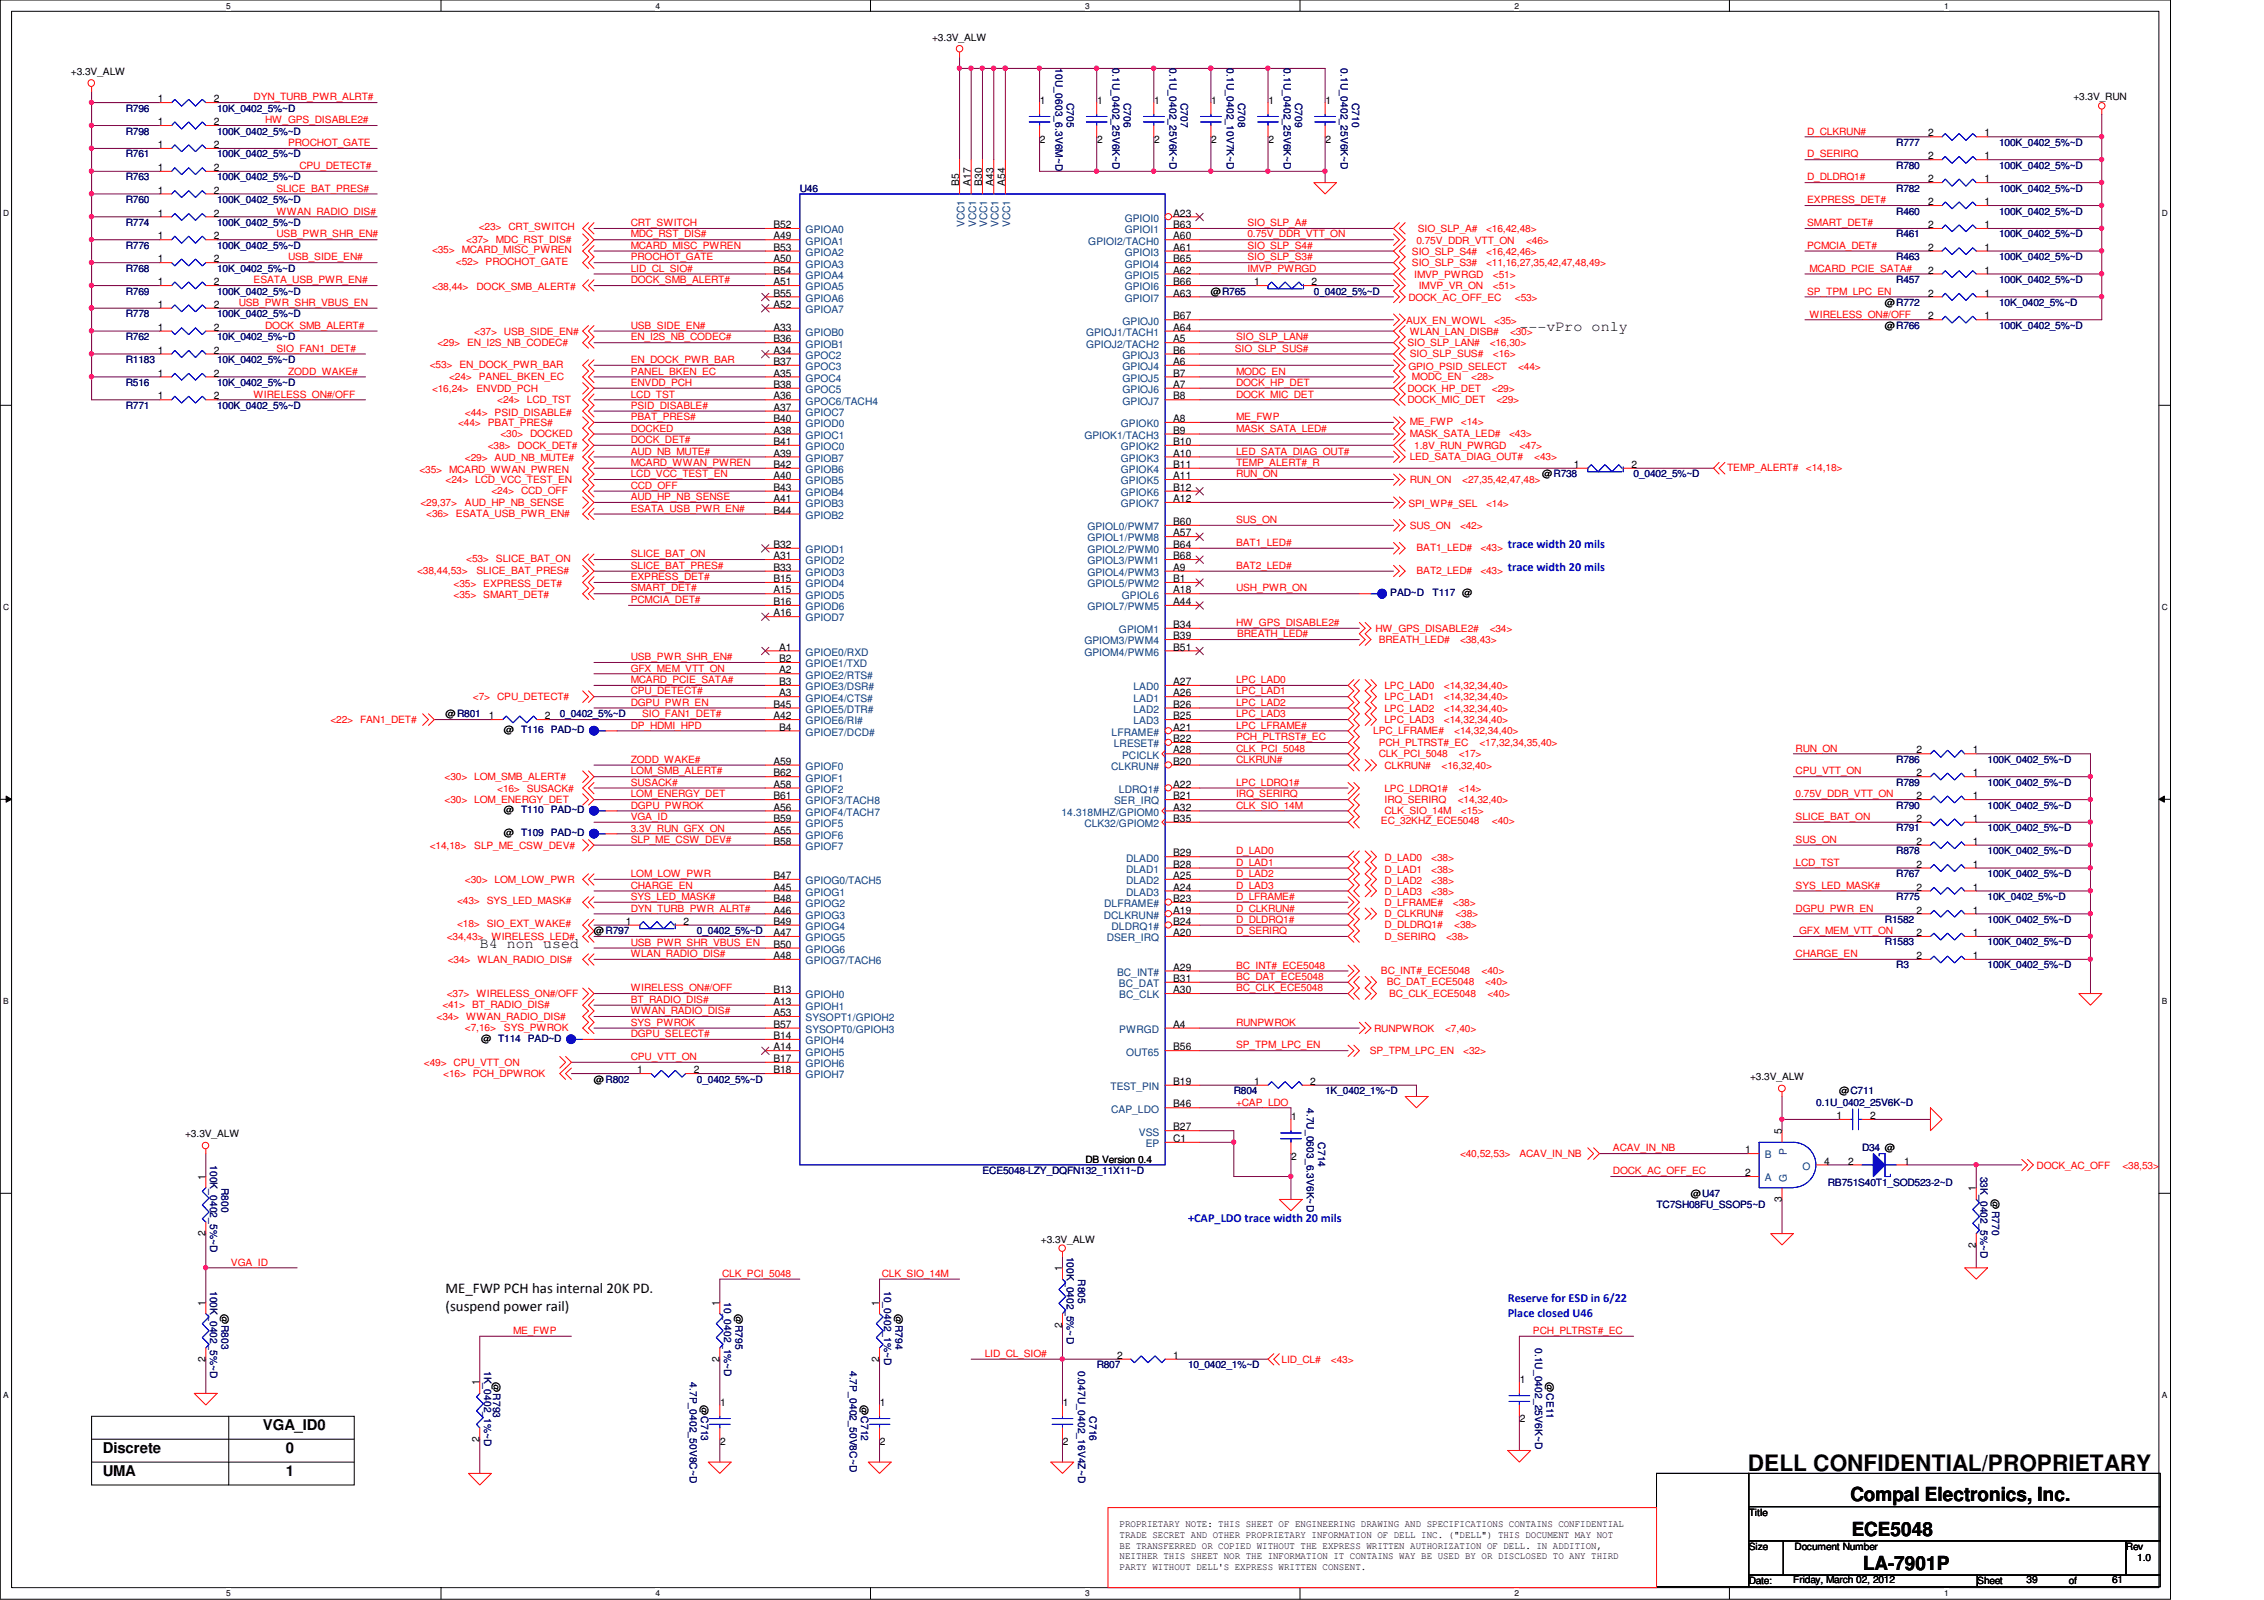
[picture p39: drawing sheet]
<svg xmlns="http://www.w3.org/2000/svg" width="297mm" height="210mm" viewBox="0 0 297 210" stroke-linecap="round" stroke-linejoin="round" font-family="sans-serif">
<defs><g id="words">
<text font-size="3" x="229.3" y="193">DELL CONFIDENTIAL/PROPRIETARY</text>
<g font-size="2.5">
<text x="242.8" y="196.9">Compal Electronics, Inc.</text>
<text x="242.9" y="201.5">ECE5048</text>
<text x="244.4" y="206">LA-7901P</text>
</g>
<g font-size="1.9">
<text x="199.3" y="43.5">---vPro only</text>
<text x="62.9" y="124.4">B4 non used</text>
<text x="58.5" y="169.7">ME_FWP PCH has internal 20K PD.</text>
<text x="58.5" y="172">(suspend power rail)</text>
<text x="13.5" y="190.6">Discrete</text>
<text x="34.5" y="187.6">VGA_ID0</text>
<text x="37.5" y="190.6">0</text>
<text x="13.5" y="193.6">UMA</text>
<text x="37.5" y="193.6">1</text>
</g>
<g font-size="1.6" fill="#00f">
<text x="197.8" y="71.9">trace width 20 mils</text>
<text x="197.8" y="74.9">trace width 20 mils</text>
<text x="155.9" y="160.4">+CAP_LDO trace width 20 mils</text>
<text x="197.8" y="170.9">Reserve for ESD in 6/22</text>
<text x="197.8" y="172.8">Place closed U46</text>
</g>
<g font-size="1.4">
<text x="20.7" y="16.4">1</text>
<text x="20.7" y="13.4">1</text>
<text x="28.1" y="16.4">2</text>
<text x="28.1" y="13.4">2</text>
<text x="136.4" y="13.6">1</text>
<text x="143.9" y="13.6">1</text>
<text x="151.4" y="13.6">1</text>
<text x="158.9" y="13.6">1</text>
<text x="166.4" y="13.6">1</text>
<text x="173.9" y="13.6">1</text>
<text x="253" y="17.9">2</text>
<text x="260.3" y="17.9">1</text>
<text x="20.7" y="22.4">1</text>
<text x="20.7" y="19.4">1</text>
<text x="28.1" y="22.4">2</text>
<text x="28.1" y="19.4">2</text>
<text x="136.4" y="18.8">2</text>
<text x="143.9" y="18.8">2</text>
<text x="151.4" y="18.8">2</text>
<text x="158.9" y="18.8">2</text>
<text x="166.4" y="18.8">2</text>
<text x="173.9" y="18.8">2</text>
<text x="253" y="23.9">2</text>
<text x="253" y="20.9">2</text>
<text x="260.3" y="23.9">1</text>
<text x="260.3" y="20.9">1</text>
<text x="20.7" y="25.4">1</text>
<text x="20.7" y="28.4">1</text>
<text x="28.1" y="25.4">2</text>
<text x="28.1" y="28.4">2</text>
<text x="101.5" y="29.9">B52</text>
<text x="125.9" y="24.4" transform="rotate(-90 125.9 24.4)">B5</text>
<text x="127.4" y="24.4" transform="rotate(-90 127.4 24.4)">A17</text>
<text x="128.9" y="24.4" transform="rotate(-90 128.9 24.4)">B30</text>
<text x="130.3" y="24.4" transform="rotate(-90 130.3 24.4)">A43</text>
<text x="131.9" y="24.4" transform="rotate(-90 131.9 24.4)">A54</text>
<text x="153.9" y="28.4">A23</text>
<text x="153.9" y="29.9">B63</text>
<text x="253" y="26.9">2</text>
<text x="253" y="29.9">2</text>
<text x="260.3" y="26.9">1</text>
<text x="260.3" y="29.9">1</text>
<text x="20.7" y="31.4">1</text>
<text x="20.7" y="34.4">1</text>
<text x="28.1" y="31.4">2</text>
<text x="28.1" y="34.4">2</text>
<text x="101.5" y="31.4">A49</text>
<text x="101.5" y="32.9">B53</text>
<text x="101.5" y="34.4">A50</text>
<text x="101.5" y="35.9">B54</text>
<text x="153.9" y="31.4">A60</text>
<text x="153.9" y="32.9">A61</text>
<text x="153.9" y="34.4">B65</text>
<text x="153.9" y="35.9">A62</text>
<text x="253" y="32.9">2</text>
<text x="253" y="35.9">2</text>
<text x="260.3" y="32.9">1</text>
<text x="260.3" y="35.9">1</text>
<text x="20.7" y="40.4">1</text>
<text x="20.7" y="37.4">1</text>
<text x="28.1" y="40.4">2</text>
<text x="28.1" y="37.4">2</text>
<text x="101.5" y="37.4">A51</text>
<text x="101.5" y="38.9">B55</text>
<text x="101.5" y="40.4">A52</text>
<text x="153.9" y="37.4">B66</text>
<text x="153.9" y="38.9">A63</text>
<text x="153.9" y="41.9">B67</text>
<text x="164.5" y="37.4">1</text>
<text x="172.1" y="37.4">2</text>
<text x="253" y="41.9">2</text>
<text x="253" y="38.9">2</text>
<text x="260.3" y="41.9">1</text>
<text x="260.3" y="38.9">1</text>
<text x="20.7" y="43.4">1</text>
<text x="20.7" y="46.4">1</text>
<text x="28.1" y="43.4">2</text>
<text x="28.1" y="46.4">2</text>
<text x="101.5" y="43.4">A33</text>
<text x="101.5" y="44.9">B36</text>
<text x="101.5" y="46.4">A34</text>
<text x="101.5" y="47.9">B37</text>
<text x="153.9" y="43.4">A64</text>
<text x="153.9" y="44.9">A5</text>
<text x="153.9" y="46.4">B6</text>
<text x="153.9" y="47.9">A6</text>
<text x="20.7" y="49.4">1</text>
<text x="20.7" y="52.4">1</text>
<text x="28.1" y="49.4">2</text>
<text x="28.1" y="52.4">2</text>
<text x="101.5" y="49.4">A35</text>
<text x="101.5" y="50.9">B38</text>
<text x="101.5" y="52.4">A36</text>
<text x="101.5" y="53.9">A37</text>
<text x="153.9" y="49.4">B7</text>
<text x="153.9" y="50.9">A7</text>
<text x="153.9" y="52.4">B8</text>
<text x="101.5" y="55.4">B40</text>
<text x="101.5" y="56.9">A38</text>
<text x="101.5" y="58.4">B41</text>
<text x="101.5" y="59.9">A39</text>
<text x="153.9" y="55.4">A8</text>
<text x="153.9" y="58.4">B10</text>
<text x="153.9" y="59.9">A10</text>
<text x="153.9" y="56.9">B9</text>
<text x="101.5" y="61.4">B42</text>
<text x="101.5" y="62.9">A40</text>
<text x="101.5" y="64.4">B43</text>
<text x="101.5" y="65.9">A41</text>
<text x="153.9" y="61.4">B11</text>
<text x="153.9" y="62.9">A11</text>
<text x="153.9" y="64.4">B12</text>
<text x="153.9" y="65.9">A12</text>
<text x="206.5" y="61.4">1</text>
<text x="214" y="61.4">2</text>
<text x="101.5" y="71.9">B32</text>
<text x="101.5" y="67.4">B44</text>
<text x="153.9" y="68.9">B60</text>
<text x="153.9" y="70.4">A57</text>
<text x="153.9" y="71.9">B64</text>
<text x="101.5" y="73.4">A31</text>
<text x="101.5" y="74.9">B33</text>
<text x="101.5" y="76.4">B15</text>
<text x="101.5" y="77.9">A15</text>
<text x="153.9" y="77.9">A18</text>
<text x="153.9" y="73.4">B68</text>
<text x="153.9" y="74.9">A9</text>
<text x="153.9" y="76.4">B1</text>
<text x="101.5" y="79.4">B16</text>
<text x="101.5" y="80.9">A16</text>
<text x="153.9" y="82.4">B34</text>
<text x="153.9" y="79.4">A44</text>
<text x="153.9" y="83.9">B39</text>
<text x="102.2" y="85.3">A1</text>
<text x="102.2" y="86.9">B2</text>
<text x="102.2" y="88.3">A2</text>
<text x="102.2" y="89.9">B3</text>
<text x="153.9" y="89.9">A27</text>
<text x="153.9" y="85.3">B51</text>
<text x="64.1" y="94.4">1</text>
<text x="71.5" y="94.4">2</text>
<text x="101.5" y="92.8">B45</text>
<text x="101.5" y="94.4">A42</text>
<text x="102.2" y="91.4">A3</text>
<text x="102.2" y="95.8">B4</text>
<text x="153.9" y="91.4">A26</text>
<text x="153.9" y="92.8">B26</text>
<text x="153.9" y="94.4">B25</text>
<text x="153.9" y="95.8">A21</text>
<text x="101.5" y="101.9">B62</text>
<text x="101.5" y="100.3">A59</text>
<text x="153.9" y="98.8">A28</text>
<text x="153.9" y="100.3">B20</text>
<text x="153.9" y="97.4">B22</text>
<text x="251.5" y="98.8">2</text>
<text x="251.5" y="101.9">2</text>
<text x="258.8" y="98.8">1</text>
<text x="258.8" y="101.9">1</text>
<text x="101.5" y="107.8">B59</text>
<text x="101.5" y="106.3">A56</text>
<text x="101.5" y="104.9">B61</text>
<text x="101.5" y="103.3">A58</text>
<text x="153.9" y="103.3">A22</text>
<text x="153.9" y="106.3">A32</text>
<text x="153.9" y="104.9">B21</text>
<text x="153.9" y="107.8">B35</text>
<text x="251.5" y="107.8">2</text>
<text x="251.5" y="104.9">2</text>
<text x="258.8" y="107.8">1</text>
<text x="258.8" y="104.9">1</text>
<text x="101.5" y="110.8">B58</text>
<text x="101.5" y="109.3">A55</text>
<text x="153.9" y="112.4">B29</text>
<text x="153.9" y="113.8">B28</text>
<text x="251.5" y="110.8">2</text>
<text x="251.5" y="113.8">2</text>
<text x="258.8" y="110.8">1</text>
<text x="258.8" y="113.8">1</text>
<text x="101.5" y="115.3">B47</text>
<text x="101.5" y="116.8">A45</text>
<text x="101.5" y="118.3">B48</text>
<text x="101.5" y="119.8">A46</text>
<text x="153.9" y="115.3">A25</text>
<text x="153.9" y="116.8">A24</text>
<text x="153.9" y="118.3">B23</text>
<text x="153.9" y="119.8">A19</text>
<text x="251.5" y="119.8">2</text>
<text x="251.5" y="116.8">2</text>
<text x="258.8" y="119.8">1</text>
<text x="258.8" y="116.8">1</text>
<text x="82.1" y="121.3">1</text>
<text x="89.7" y="121.3">2</text>
<text x="101.5" y="121.3">B49</text>
<text x="101.5" y="122.8">A47</text>
<text x="101.5" y="124.3">B50</text>
<text x="101.5" y="125.8">A48</text>
<text x="153.9" y="121.3">B24</text>
<text x="153.9" y="122.8">A20</text>
<text x="251.5" y="125.8">2</text>
<text x="251.5" y="122.8">2</text>
<text x="258.8" y="125.8">1</text>
<text x="258.8" y="122.8">1</text>
<text x="101.5" y="130.3">B13</text>
<text x="101.5" y="131.8">A13</text>
<text x="153.9" y="127.3">A29</text>
<text x="153.9" y="128.8">B31</text>
<text x="153.9" y="130.3">A30</text>
<text x="101.5" y="133.3">A53</text>
<text x="101.5" y="134.8">B57</text>
<text x="101.5" y="136.3">B14</text>
<text x="101.5" y="137.8">A14</text>
<text x="153.9" y="134.8">A4</text>
<text x="153.9" y="137.8">B56</text>
<text x="83.6" y="140.8">1</text>
<text x="91" y="140.8">2</text>
<text x="101.5" y="139.3">B17</text>
<text x="101.5" y="140.8">B18</text>
<text x="153.9" y="142.3">B19</text>
<text x="164.5" y="142.3">1</text>
<text x="171.9" y="142.3">2</text>
<text x="153.9" y="145.3">B46</text>
<text x="153.9" y="149.8">C1</text>
<text x="153.9" y="148.3">B27</text>
<text x="169.4" y="147">1</text>
<text x="233.8" y="148.8" transform="rotate(-90 233.8 148.8)">5</text>
<text x="241" y="146.8">1</text>
<text x="245.4" y="146.8">2</text>
<text x="27" y="154.8" transform="rotate(-90 27 154.8)">1</text>
<text x="169.4" y="152.1">2</text>
<text x="229" y="151.3">1</text>
<text x="229" y="154.3">2</text>
<text x="239.3" y="152.8">4</text>
<text x="242.5" y="152.8">2</text>
<text x="249.8" y="152.8">1</text>
<text x="233.8" y="157.6" transform="rotate(-90 233.8 157.6)">3</text>
<text x="259.2" y="156.3" transform="rotate(-90 259.2 156.3)">1</text>
<text x="27" y="162.1" transform="rotate(-90 27 162.1)">2</text>
<text x="139.4" y="166.8" transform="rotate(-90 139.4 166.8)">1</text>
<text x="259.2" y="163.7" transform="rotate(-90 259.2 163.7)">2</text>
<text x="27" y="171.3" transform="rotate(-90 27 171.3)">1</text>
<text x="94.4" y="171.3" transform="rotate(-90 94.4 171.3)">1</text>
<text x="115.4" y="171.3" transform="rotate(-90 115.4 171.3)">1</text>
<text x="27" y="178.6" transform="rotate(-90 27 178.6)">2</text>
<text x="94.4" y="178.6" transform="rotate(-90 94.4 178.6)">2</text>
<text x="115.4" y="178.6" transform="rotate(-90 115.4 178.6)">2</text>
<text x="139.4" y="174.2" transform="rotate(-90 139.4 174.2)">2</text>
<text x="146.6" y="178.3">2</text>
<text x="153.9" y="178.3">1</text>
<text x="62.9" y="181.7" transform="rotate(-90 62.9 181.7)">1</text>
<text x="94.5" y="184.4">1</text>
<text x="115.4" y="184.4">1</text>
<text x="139.4" y="184.4">1</text>
<text x="199.4" y="181.4">1</text>
<text x="62.9" y="189.1" transform="rotate(-90 62.9 189.1)">2</text>
<text x="94.5" y="189.6">2</text>
<text x="115.4" y="189.6">2</text>
<text x="139.4" y="189.6">2</text>
<text x="199.4" y="186.6">2</text>
</g>
<g font-size="1.4" fill="#004080">
<text x="126.5" y="29.8" transform="rotate(-90 126.5 29.8)">VCC1</text>
<text x="128.1" y="29.8" transform="rotate(-90 128.1 29.8)">VCC1</text>
<text x="129.5" y="29.8" transform="rotate(-90 129.5 29.8)">VCC1</text>
<text x="131" y="29.8" transform="rotate(-90 131 29.8)">VCC1</text>
<text x="132.5" y="29.8" transform="rotate(-90 132.5 29.8)">VCC1</text>
<text x="147.6" y="29.1">GPIOI0</text>
<text x="105.7" y="30.6">GPIOA0</text>
<text x="105.7" y="32.1">GPIOA1</text>
<text x="105.7" y="33.6">GPIOA2</text>
<text x="105.7" y="35.1">GPIOA3</text>
<text x="142.8" y="32.1">GPIOI2/TACH0</text>
<text x="147.6" y="30.6">GPIOI1</text>
<text x="147.6" y="33.6">GPIOI3</text>
<text x="147.6" y="35.1">GPIOI4</text>
<text x="105.7" y="36.6">GPIOA4</text>
<text x="105.7" y="38.1">GPIOA5</text>
<text x="105.7" y="39.6">GPIOA6</text>
<text x="105.7" y="41.1">GPIOA7</text>
<text x="147.6" y="36.6">GPIOI5</text>
<text x="147.6" y="38.1">GPIOI6</text>
<text x="147.6" y="39.6">GPIOI7</text>
<text x="105.7" y="44.1">GPIOB0</text>
<text x="105.7" y="45.6">GPIOB1</text>
<text x="105.7" y="47.1">GPOC2</text>
<text x="142.5" y="44.1">GPIOJ1/TACH1</text>
<text x="142.5" y="45.6">GPIOJ2/TACH2</text>
<text x="147.3" y="42.6">GPIOJ0</text>
<text x="147.3" y="47.1">GPIOJ3</text>
<text x="105.7" y="48.6">GPOC3</text>
<text x="105.7" y="50.1">GPOC4</text>
<text x="105.7" y="51.6">GPOC5</text>
<text x="105.7" y="53.1">GPOC6/TACH4</text>
<text x="147.3" y="48.6">GPIOJ4</text>
<text x="147.3" y="50.1">GPIOJ5</text>
<text x="147.3" y="51.6">GPIOJ6</text>
<text x="147.3" y="53.1">GPIOJ7</text>
<text x="105.7" y="54.6">GPIOC7</text>
<text x="105.7" y="56">GPIOD0</text>
<text x="105.7" y="57.6">GPIOC1</text>
<text x="105.7" y="59.1">GPIOC0</text>
<text x="142.3" y="57.6">GPIOK1/TACH3</text>
<text x="147.1" y="56">GPIOK0</text>
<text x="147.1" y="59.1">GPIOK2</text>
<text x="105.7" y="60.6">GPIOB7</text>
<text x="105.7" y="62.1">GPIOB6</text>
<text x="105.7" y="63.5">GPIOB5</text>
<text x="105.7" y="65.1">GPIOB4</text>
<text x="147.1" y="60.6">GPIOK3</text>
<text x="147.1" y="62.1">GPIOK4</text>
<text x="147.1" y="63.5">GPIOK5</text>
<text x="147.1" y="65.1">GPIOK6</text>
<text x="105.7" y="66.5">GPIOB3</text>
<text x="105.7" y="68.1">GPIOB2</text>
<text x="142.7" y="69.6">GPIOL0/PWM7</text>
<text x="142.7" y="71">GPIOL1/PWM8</text>
<text x="147.1" y="66.5">GPIOK7</text>
<text x="105.7" y="72.6">GPIOD1</text>
<text x="105.7" y="74">GPIOD2</text>
<text x="105.7" y="75.6">GPIOD3</text>
<text x="105.7" y="77">GPIOD4</text>
<text x="142.7" y="72.6">GPIOL2/PWM0</text>
<text x="142.7" y="74">GPIOL3/PWM1</text>
<text x="142.7" y="75.6">GPIOL4/PWM3</text>
<text x="142.7" y="77">GPIOL5/PWM2</text>
<text x="105.7" y="78.5">GPIOD5</text>
<text x="105.7" y="80.1">GPIOD6</text>
<text x="105.7" y="81.5">GPIOD7</text>
<text x="142.7" y="80.1">GPIOL7/PWM5</text>
<text x="146.8" y="83.1">GPIOM1</text>
<text x="147.2" y="78.5">GPIOL6</text>
<text x="105.7" y="86">GPIOE0/RXD</text>
<text x="105.7" y="87.5">GPIOE1/TXD</text>
<text x="105.7" y="89">GPIOE2/RTS#</text>
<text x="142.3" y="86">GPIOM4/PWM6</text>
<text x="142.3" y="84.5">GPIOM3/PWM4</text>
<text x="105.7" y="90.6">GPIOE3/DSR#</text>
<text x="105.7" y="92">GPIOE4/CTS#</text>
<text x="105.7" y="93.5">GPIOE5/DTR#</text>
<text x="105.7" y="95">GPIOE6/RI#</text>
<text x="148.7" y="90.6">LAD0</text>
<text x="148.7" y="92">LAD1</text>
<text x="148.7" y="93.5">LAD2</text>
<text x="148.7" y="95">LAD3</text>
<text x="105.7" y="101">GPIOF0</text>
<text x="105.7" y="96.5">GPIOE7/DCD#</text>
<text x="145.8" y="101">CLKRUN#</text>
<text x="145.8" y="96.5">LFRAME#</text>
<text x="146.1" y="98">LRESET#</text>
<text x="147.2" y="99.5">PCICLK</text>
<text x="105.7" y="107">GPIOF4/TACH7</text>
<text x="105.7" y="105.5">GPIOF3/TACH8</text>
<text x="105.7" y="104">GPIOF2</text>
<text x="105.7" y="102.5">GPIOF1</text>
<text x="139.3" y="107">14.318MHZ/GPIOM0</text>
<text x="146.2" y="105.5">SER_IRQ</text>
<text x="146.8" y="104">LDRQ1#</text>
<text x="105.7" y="111.5">GPIOF7</text>
<text x="105.7" y="110">GPIOF6</text>
<text x="105.7" y="108.5">GPIOF5</text>
<text x="142.3" y="108.5">CLK32/GPIOM2</text>
<text x="147.7" y="113">DLAD0</text>
<text x="105.7" y="116">GPIOG0/TACH5</text>
<text x="105.7" y="117.5">GPIOG1</text>
<text x="105.7" y="119">GPIOG2</text>
<text x="144.9" y="119">DLFRAME#</text>
<text x="147.7" y="114.5">DLAD1</text>
<text x="147.7" y="116">DLAD2</text>
<text x="147.7" y="117.5">DLAD3</text>
<text x="105.7" y="120.5">GPIOG3</text>
<text x="105.7" y="122">GPIOG4</text>
<text x="105.7" y="123.5">GPIOG5</text>
<text x="105.7" y="125">GPIOG6</text>
<text x="144.8" y="120.5">DCLKRUN#</text>
<text x="145.2" y="123.5">DSER_IRQ</text>
<text x="145.8" y="122">DLDRQ1#</text>
<text x="105.7" y="131">GPIOH0</text>
<text x="105.7" y="126.5">GPIOG7/TACH6</text>
<text x="146.6" y="128">BC_INT#</text>
<text x="146.8" y="129.5">BC_DAT</text>
<text x="146.9" y="131">BC_CLK</text>
<text x="105.7" y="132.5">GPIOH1</text>
<text x="105.7" y="134">SYSOPT1/GPIOH2</text>
<text x="105.7" y="135.5">SYSOPT0/GPIOH3</text>
<text x="105.7" y="137">GPIOH4</text>
<text x="146.9" y="135.5">PWRGD</text>
<text x="105.7" y="138.5">GPIOH5</text>
<text x="105.7" y="140">GPIOH6</text>
<text x="105.7" y="141.5">GPIOH7</text>
<text x="145.7" y="143">TEST_PIN</text>
<text x="147.7" y="138.5">OUT65</text>
<text x="145.8" y="146">CAP_LDO</text>
<text x="149.4" y="149">VSS</text>
<text x="150.3" y="150.5">EP</text>
<text x="231.6" y="152">B</text>
<text x="231.6" y="155">A</text>
<text x="234.4" y="155.1" transform="rotate(-90 234.4 155.1)">G</text>
<text x="234.4" y="151.5" transform="rotate(-90 234.4 151.5)">P</text>
<text x="236.5" y="153.5">O</text>
</g>
<g font-size="1.3">
<text x="122.3" y="5.4">+3.3V_ALW</text>
<text x="9.3" y="9.9">+3.3V_ALW</text>
<text x="272" y="13.2">+3.3V_RUN</text>
<text x="158.9" y="38.7">@R765</text>
<text x="247.3" y="40.1">@R772</text>
<text x="247.3" y="43.1">@R766</text>
<text x="202.3" y="62.6">@R738</text>
<text x="58.5" y="94.1">@R801</text>
<text x="66.1" y="96.2">@ T116 PAD~D</text>
<text x="66.1" y="106.7">@ T110 PAD~D</text>
<text x="66.1" y="109.7">@ T109 PAD~D</text>
<text x="77.9" y="122.6">@R797</text>
<text x="63.1" y="136.7">@ T114 PAD~D</text>
<text x="77.9" y="142">@R802</text>
<text x="229.6" y="141.7">+3.3V_ALW</text>
<text x="241.3" y="143.6">@C711</text>
<text x="24.3" y="149.2">+3.3V_ALW</text>
<text x="142.4" y="152.5">DB Version 0.4</text>
<text x="221.8" y="157">@U47</text>
<text x="261.4" y="157.4" transform="rotate(90 261.4 157.4)">@R770</text>
<text x="136.6" y="163">+3.3V_ALW</text>
<text x="29.1" y="172.3" transform="rotate(90 29.1 172.3)">@R803</text>
<text x="96.5" y="172.3" transform="rotate(90 96.5 172.3)">@R795</text>
<text x="117.5" y="172.3" transform="rotate(90 117.5 172.3)">@R794</text>
<text x="64.7" y="181.3" transform="rotate(90 64.7 181.3)">@R793</text>
<text x="92" y="184.3" transform="rotate(90 92 184.3)">@C713</text>
<text x="113" y="184.3" transform="rotate(90 113 184.3)">@C712</text>
<text x="202.9" y="181.3" transform="rotate(90 202.9 181.3)">@CE11</text>
<text x="146.9" y="200.4">PROPRIETARY NOTE: THIS SHEET OF ENGINEERING DRAWING AND SPECIFICATIONS CONTAINS CONFIDENTIAL</text>
<text x="146.9" y="201.8">TRADE SECRET AND OTHER PROPRIETARY INFORMATION OF DELL INC. (&quot;DELL&quot;) THIS DOCUMENT MAY NOT</text>
<text x="146.9" y="203.2">BE TRANSFERRED OR COPIED WITHOUT THE EXPRESS WRITTEN AUTHORIZATION OF DELL. IN ADDITION,</text>
<text x="229.4" y="198.8">Title</text>
<text x="229.4" y="203.3">Size</text>
<text x="235.5" y="203.3">Document Number</text>
<text x="278.9" y="203.3">Rev</text>
<text x="146.9" y="204.6">NEITHER THIS SHEET NOR THE INFORMATION IT CONTAINS WAY BE USED BY OR DISCLOSED TO ANY THIRD</text>
<text x="146.9" y="206">PARTY WITHOUT DELL'S EXPRESS WRITTEN CONSENT.</text>
<text x="229.4" y="207.8">Date:</text>
<text x="235.3" y="207.7">Friday, March 02, 2012</text>
<text x="259.4" y="207.8">Sheet</text>
<text x="265.9" y="207.7">39</text>
<text x="271.4" y="207.8">of</text>
<text x="277.1" y="207.7">61</text>
<text x="280.4" y="204.8">1.0</text>
</g>
<g font-size="1.3" fill="#000080">
<text x="138.5" y="9" transform="rotate(90 138.5 9)">10U_0603_6.3V6M~D</text>
<text x="146" y="9" transform="rotate(90 146 9)">0.1U_0402_25V6K~D</text>
<text x="153.5" y="9" transform="rotate(90 153.5 9)">0.1U_0402_25V6K~D</text>
<text x="160.9" y="9" transform="rotate(90 160.9 9)">0.1U_0402_10V7K~D</text>
<text x="168.4" y="9" transform="rotate(90 168.4 9)">0.1U_0402_25V6K~D</text>
<text x="175.9" y="9" transform="rotate(90 175.9 9)">0.1U_0402_25V6K~D</text>
<text x="16.5" y="17.7">R798</text>
<text x="16.5" y="14.6">R796</text>
<text x="28.5" y="17.7">100K_0402_5%~D</text>
<text x="28.5" y="14.6">10K_0402_5%~D</text>
<text x="140" y="13.5" transform="rotate(90 140 13.5)">C705</text>
<text x="147.4" y="13.5" transform="rotate(90 147.4 13.5)">C706</text>
<text x="154.9" y="13.5" transform="rotate(90 154.9 13.5)">C707</text>
<text x="162.4" y="13.5" transform="rotate(90 162.4 13.5)">C708</text>
<text x="169.9" y="13.5" transform="rotate(90 169.9 13.5)">C709</text>
<text x="177.4" y="13.5" transform="rotate(90 177.4 13.5)">C710</text>
<text x="16.5" y="23.7">R763</text>
<text x="16.5" y="20.7">R761</text>
<text x="28.5" y="23.7">100K_0402_5%~D</text>
<text x="28.5" y="20.7">100K_0402_5%~D</text>
<text x="248.8" y="19.1">R777</text>
<text x="248.8" y="22.1">R780</text>
<text x="262.3" y="19.1">100K_0402_5%~D</text>
<text x="262.3" y="22.1">100K_0402_5%~D</text>
<text x="16.5" y="26.6">R760</text>
<text x="16.5" y="29.6">R774</text>
<text x="28.5" y="26.6">100K_0402_5%~D</text>
<text x="28.5" y="29.6">100K_0402_5%~D</text>
<text x="104.9" y="25.1">U46</text>
<text x="248.8" y="28.2">R460</text>
<text x="248.8" y="25.1">R782</text>
<text x="262.3" y="28.2">100K_0402_5%~D</text>
<text x="262.3" y="25.1">100K_0402_5%~D</text>
<text x="16.5" y="32.6">R776</text>
<text x="16.5" y="35.6">R768</text>
<text x="28.5" y="32.6">100K_0402_5%~D</text>
<text x="28.5" y="35.6">10K_0402_5%~D</text>
<text x="248.8" y="31.2">R461</text>
<text x="248.8" y="34.1">R463</text>
<text x="262.3" y="31.2">100K_0402_5%~D</text>
<text x="262.3" y="34.1">100K_0402_5%~D</text>
<text x="16.5" y="41.6">R778</text>
<text x="16.5" y="38.7">R769</text>
<text x="28.5" y="41.6">100K_0402_5%~D</text>
<text x="28.5" y="38.7">100K_0402_5%~D</text>
<text x="172.4" y="38.7">0_0402_5%~D</text>
<text x="248.8" y="37.1">R457</text>
<text x="262.3" y="40.1">10K_0402_5%~D</text>
<text x="262.3" y="37.1">100K_0402_5%~D</text>
<text x="16.5" y="44.6">R762</text>
<text x="16.5" y="47.6">R1183</text>
<text x="28.5" y="44.6">10K_0402_5%~D</text>
<text x="28.5" y="47.6">10K_0402_5%~D</text>
<text x="262.3" y="43.1">100K_0402_5%~D</text>
<text x="16.5" y="50.6">R516</text>
<text x="16.5" y="53.6">R771</text>
<text x="28.5" y="50.6">10K_0402_5%~D</text>
<text x="28.5" y="53.6">100K_0402_5%~D</text>
<text x="214.3" y="62.6">0_0402_5%~D</text>
<text x="182.4" y="78.2">PAD~D</text>
<text x="188" y="78.2">T117 @</text>
<text x="73.4" y="94.1">0_0402_5%~D</text>
<text x="248.8" y="100.1">R786</text>
<text x="260.8" y="100.1">100K_0402_5%~D</text>
<text x="248.8" y="103.1">R789</text>
<text x="248.8" y="106.1">R790</text>
<text x="260.8" y="103.1">100K_0402_5%~D</text>
<text x="260.8" y="106.1">100K_0402_5%~D</text>
<text x="248.8" y="112.1">R878</text>
<text x="248.8" y="109.1">R791</text>
<text x="260.8" y="112.1">100K_0402_5%~D</text>
<text x="260.8" y="109.1">100K_0402_5%~D</text>
<text x="248.8" y="115.1">R767</text>
<text x="248.8" y="118.1">R775</text>
<text x="260.8" y="115.1">100K_0402_5%~D</text>
<text x="260.8" y="118.1">10K_0402_5%~D</text>
<text x="91.4" y="122.6">0_0402_5%~D</text>
<text x="247.3" y="121.1">R1582</text>
<text x="247.3" y="124">R1583</text>
<text x="260.8" y="121.1">100K_0402_5%~D</text>
<text x="260.8" y="124">100K_0402_5%~D</text>
<text x="248.8" y="127">R3</text>
<text x="260.8" y="127">100K_0402_5%~D</text>
<text x="91.4" y="142">0_0402_5%~D</text>
<text x="161.9" y="143.6">R804</text>
<text x="173.9" y="143.6">1K_0402_1%~D</text>
<text x="171.4" y="145.3" transform="rotate(90 171.4 145.3)">4.7U_0603_6.3V6K~D</text>
<text x="172.9" y="149.9" transform="rotate(90 172.9 149.9)">C714</text>
<text x="238.3" y="145">0.1U_0402_25V6K~D</text>
<text x="27.6" y="152.8" transform="rotate(90 27.6 152.8)">100K_0402_5%~D</text>
<text x="29.1" y="155.8" transform="rotate(90 29.1 155.8)">R800</text>
<text x="128.9" y="154">ECE5048-LZY_DQFN132_11X11~D</text>
<text x="239.8" y="155.5">RB751S40T1_SOD523-2~D</text>
<text x="244.3" y="151">D34 @</text>
<text x="259.8" y="154.3" transform="rotate(90 259.8 154.3)">33K_0402_5%~D</text>
<text x="217.3" y="158.5">TC7SH08FU_SSOP5~D</text>
<text x="140" y="164.8" transform="rotate(90 140 164.8)">100K_0402_5%~D</text>
<text x="141.5" y="167.8" transform="rotate(90 141.5 167.8)">R805</text>
<text x="27.6" y="169.3" transform="rotate(90 27.6 169.3)">100K_0402_5%~D</text>
<text x="95" y="170.8" transform="rotate(90 95 170.8)">10_0402_1%~D</text>
<text x="116" y="169.3" transform="rotate(90 116 169.3)">10_0402_1%~D</text>
<text x="63.5" y="179.8" transform="rotate(90 63.5 179.8)">1K_0402_1%~D</text>
<text x="111.5" y="179.8" transform="rotate(90 111.5 179.8)">4.7P_0402_50V8C~D</text>
<text x="141.5" y="179.8" transform="rotate(90 141.5 179.8)">0.047U_0402_16V4Z~D</text>
<text x="143.9" y="179.5">R807</text>
<text x="155.9" y="179.5">10_0402_1%~D</text>
<text x="201.4" y="176.8" transform="rotate(90 201.4 176.8)">0.1U_0402_25V6K~D</text>
<text x="90.5" y="181.3" transform="rotate(90 90.5 181.3)">4.7P_0402_50V8C~D</text>
<text x="143" y="185.8" transform="rotate(90 143 185.8)">C716</text>
</g>
<g font-size="1.3" fill="#f00">
<text x="33.3" y="13.2">DYN_TURB_PWR_ALRT#</text>
<text x="34.8" y="16.2">HW_GPS_DISABLE2#</text>
<text x="237.1" y="17.7">D_CLKRUN#</text>
<text x="37.8" y="19.2">PROCHOT_GATE</text>
<text x="39.3" y="22.2">CPU_DETECT#</text>
<text x="237.1" y="20.7">D_SERIRQ</text>
<text x="237.1" y="23.7">D_DLDRQ1#</text>
<text x="36.3" y="25.1">SLICE_BAT_PRES#</text>
<text x="36.3" y="28.2">WWAN_RADIO_DIS#</text>
<text x="82.8" y="29.7">CRT_SWITCH</text>
<text x="163.7" y="29.7">SIO_SLP_A#</text>
<text x="237.1" y="29.7">SMART_DET#</text>
<text x="237.1" y="26.7">EXPRESS_DET#</text>
<text x="36.3" y="31.2">USB_PWR_SHR_EN#</text>
<text x="37.8" y="34.2">USB_SIDE_EN#</text>
<text x="56.7" y="33.2">&lt;35&gt; MCARD_MISC_PWREN</text>
<text x="59.8" y="34.8">&lt;52&gt; PROCHOT_GATE</text>
<text x="61.2" y="31.9">&lt;37&gt; MDC_RST_DIS#</text>
<text x="62.8" y="30.2">&lt;23&gt; CRT_SWITCH</text>
<text x="82.8" y="31.2">MDC_RST_DIS#</text>
<text x="82.8" y="32.6">MCARD_MISC_PWREN</text>
<text x="82.8" y="35.6">LID_CL_SIO#</text>
<text x="82.8" y="34.2">PROCHOT_GATE</text>
<text x="163.7" y="31.2">0.75V_DDR_VTT_ON</text>
<text x="163.7" y="35.6">IMVP_PWRGD</text>
<text x="163.7" y="32.6">SIO_SLP_S4#</text>
<text x="163.7" y="34.2">SIO_SLP_S3#</text>
<text x="185.2" y="33.4">SIO_SLP_S4#</text>
<text x="185.2" y="34.9">SIO_SLP_S3#</text>
<text x="185.8" y="32">0.75V_DDR_VTT_ON</text>
<text x="186" y="30.4">SIO_SLP_A#</text>
<text x="195" y="30.4">&lt;16,42,48&gt;</text>
<text x="195" y="33.4">&lt;16,42,46&gt;</text>
<text x="195" y="34.9">&lt;11,16,27,35,42,47,48,49&gt;</text>
<text x="200.2" y="32">&lt;46&gt;</text>
<text x="237.1" y="32.6">PCMCIA_DET#</text>
<text x="237.4" y="35.6">MCARD_PCIE_SATA#</text>
<text x="31.3" y="40.1">USB_PWR_SHR_VBUS_EN</text>
<text x="33.3" y="37.2">ESATA_USB_PWR_EN#</text>
<text x="56.7" y="38">&lt;38,44&gt;</text>
<text x="62.5" y="38">DOCK_SMB_ALERT#</text>
<text x="82.8" y="37.2">DOCK_SMB_ALERT#</text>
<text x="184.8" y="39.5">DOCK_AC_OFF_EC</text>
<text x="185.5" y="36.4">IMVP_PWRGD</text>
<text x="186.1" y="37.9">IMVP_VR_ON</text>
<text x="195.9" y="37.9">&lt;51&gt;</text>
<text x="195.9" y="36.4">&lt;51&gt;</text>
<text x="198.8" y="39.5">&lt;53&gt;</text>
<text x="237.1" y="38.7">SP_TPM_LPC_EN</text>
<text x="237.4" y="41.7">WIRELESS_ON#/OFF</text>
<text x="34.8" y="43.1">DOCK_SMB_ALERT#</text>
<text x="36.3" y="46.1">SIO_FAN1_DET#</text>
<text x="57.4" y="45.4">&lt;29&gt; EN_I2S_NB_CODEC#</text>
<text x="62.2" y="43.9">&lt;37&gt; USB_SIDE_EN#</text>
<text x="82.8" y="47.6">EN_DOCK_PWR_BAR</text>
<text x="82.8" y="44.7">EN_I2S_NB_CODEC#</text>
<text x="82.8" y="43.1">USB_SIDE_EN#</text>
<text x="162" y="46.1">SIO_SLP_SUS#</text>
<text x="162.2" y="44.7">SIO_SLP_LAN#</text>
<text x="184.5" y="42.5">AUX_EN_WOWL</text>
<text x="184.7" y="45.4">SIO_SLP_LAN#</text>
<text x="185" y="43.9">WLAN_LAN_DISB#</text>
<text x="185" y="46.9">SIO_SLP_SUS#</text>
<text x="195.4" y="45.4">&lt;16,30&gt;</text>
<text x="195.9" y="46.9">&lt;16&gt;</text>
<text x="196" y="42.5">&lt;35&gt;</text>
<text x="198.1" y="43.9">&lt;30&gt;</text>
<text x="33.3" y="52.2">WIRELESS_ON#/OFF</text>
<text x="37.8" y="49.1">ZODD_WAKE#</text>
<text x="56.4" y="48.2">&lt;53&gt; EN_DOCK_PWR_BAR</text>
<text x="56.7" y="51.4">&lt;16,24&gt;</text>
<text x="58.9" y="49.9">&lt;24&gt; PANEL_BKEN_EC</text>
<text x="62.5" y="51.4">ENVDD_PCH</text>
<text x="65.2" y="52.9">&lt;24&gt; LCD_TST</text>
<text x="82.8" y="53.6">PSID_DISABLE#</text>
<text x="82.8" y="50.6">ENVDD_PCH</text>
<text x="82.8" y="49.1">PANEL_BKEN_EC</text>
<text x="82.8" y="52.2">LCD_TST</text>
<text x="162.2" y="50.6">DOCK_HP_DET</text>
<text x="162.2" y="52.2">DOCK_MIC_DET</text>
<text x="162.2" y="49.1">MODC_EN</text>
<text x="184.7" y="51.4">DOCK_HP_DET</text>
<text x="184.7" y="52.9">DOCK_MIC_DET</text>
<text x="184.8" y="48.5">GPIO_PSID_SELECT</text>
<text x="185.2" y="49.9">MODC_EN</text>
<text x="193" y="49.9">&lt;28&gt;</text>
<text x="195.7" y="51.4">&lt;29&gt;</text>
<text x="196.3" y="52.9">&lt;29&gt;</text>
<text x="199.2" y="48.5">&lt;44&gt;</text>
<text x="60.1" y="55.9">&lt;44&gt; PBAT_PRES#</text>
<text x="61" y="54.5">&lt;44&gt; PSID_DISABLE#</text>
<text x="64" y="58.9">&lt;38&gt; DOCK_DET#</text>
<text x="65.7" y="57.4">&lt;30&gt; DOCKED</text>
<text x="82.8" y="59.6">AUD_NB_MUTE#</text>
<text x="82.8" y="58.1">DOCK_DET#</text>
<text x="82.8" y="56.6">DOCKED</text>
<text x="82.8" y="55.1">PBAT_PRES#</text>
<text x="162.2" y="55.1">ME_FWP</text>
<text x="162.2" y="56.6">MASK_SATA_LED#</text>
<text x="162.2" y="59.6">LED_SATA_DIAG_OUT#</text>
<text x="185" y="55.7">ME_FWP</text>
<text x="185" y="57.4">MASK_SATA_LED#</text>
<text x="185.5" y="58.9">1.8V_RUN_PWRGD</text>
<text x="191.7" y="55.7">&lt;14&gt;</text>
<text x="198" y="57.4">&lt;43&gt;</text>
<text x="199.3" y="58.9">&lt;47&gt;</text>
<text x="55" y="62">&lt;35&gt; MCARD_WWAN_PWREN</text>
<text x="58.5" y="63.4">&lt;24&gt; LCD_VCC_TEST_EN</text>
<text x="61" y="60.5">&lt;29&gt; AUD_NB_MUTE#</text>
<text x="64.5" y="64.9">&lt;24&gt; CCD_OFF</text>
<text x="82.8" y="62.6">LCD_VCC_TEST_EN</text>
<text x="82.8" y="64.1">CCD_OFF</text>
<text x="82.8" y="61.1">MCARD_WWAN_PWREN</text>
<text x="82.8" y="65.6">AUD_HP_NB_SENSE</text>
<text x="162.2" y="62.6">RUN_ON</text>
<text x="162.2" y="61.1">TEMP_ALERT#_R</text>
<text x="185" y="63.4">RUN_ON</text>
<text x="185" y="60.4">LED_SATA_DIAG_OUT#</text>
<text x="191.9" y="63.4">&lt;27,35,42,47,48&gt;</text>
<text x="201.3" y="60.4">&lt;43&gt;</text>
<text x="226.6" y="61.8">TEMP_ALERT#</text>
<text x="236.9" y="61.8">&lt;14,18&gt;</text>
<text x="55.2" y="66.4">&lt;29,37&gt;</text>
<text x="55.9" y="67.9">&lt;36&gt; ESATA_USB_PWR_EN#</text>
<text x="61" y="66.4">AUD_HP_NB_SENSE</text>
<text x="82.8" y="67.1">ESATA_USB_PWR_EN#</text>
<text x="162.2" y="68.6">SUS_ON</text>
<text x="162.2" y="71.6">BAT1_LED#</text>
<text x="184.8" y="66.5">SPI_WP#_SEL</text>
<text x="185" y="69.3">SUS_ON</text>
<text x="191.6" y="69.3">&lt;42&gt;</text>
<text x="195" y="66.5">&lt;14&gt;</text>
<text x="54.7" y="75.4">&lt;38,44,53&gt;</text>
<text x="59.5" y="77">&lt;35&gt; EXPRESS_DET#</text>
<text x="61.2" y="73.7">&lt;53&gt; SLICE_BAT_ON</text>
<text x="62.5" y="75.4">SLICE_BAT_PRES#</text>
<text x="82.8" y="76.1">EXPRESS_DET#</text>
<text x="82.8" y="74.6">SLICE_BAT_PRES#</text>
<text x="82.8" y="77.6">SMART_DET#</text>
<text x="82.8" y="73.1">SLICE_BAT_ON</text>
<text x="162.2" y="77.6">USH_PWR_ON</text>
<text x="162.2" y="74.6">BAT2_LED#</text>
<text x="185.8" y="72.3">BAT1_LED#</text>
<text x="185.8" y="75.4">BAT2_LED#</text>
<text x="194.2" y="72.3">&lt;43&gt;</text>
<text x="194.2" y="75.4">&lt;43&gt;</text>
<text x="59.5" y="78.5">&lt;35&gt; SMART_DET#</text>
<text x="82.8" y="79.1">PCMCIA_DET#</text>
<text x="162.2" y="82.1">HW_GPS_DISABLE2#</text>
<text x="162.3" y="83.6">BREATH_LED#</text>
<text x="180.5" y="82.8">HW_GPS_DISABLE2#</text>
<text x="195.5" y="82.8">&lt;34&gt;</text>
<text x="82.8" y="88.1">GFX_MEM_VTT_ON</text>
<text x="82.8" y="86.6">USB_PWR_SHR_EN#</text>
<text x="82.8" y="89.6">MCARD_PCIE_SATA#</text>
<text x="162.2" y="89.6">LPC_LAD0</text>
<text x="180.9" y="84.3">BREATH_LED#</text>
<text x="191.6" y="84.3">&lt;38,43&gt;</text>
<text x="43.3" y="94.8">&lt;22&gt; FAN1_DET#</text>
<text x="62.1" y="91.8">&lt;7&gt; CPU_DETECT#</text>
<text x="82.8" y="91.1">CPU_DETECT#</text>
<text x="82.8" y="92.6">DGPU_PWR_EN</text>
<text x="82.8" y="95.6">DP_HDMI_HPD</text>
<text x="84.2" y="94.1">SIO_FAN1_DET#</text>
<text x="162.2" y="94.1">LPC_LAD3</text>
<text x="162.2" y="91.1">LPC_LAD1</text>
<text x="162.2" y="92.6">LPC_LAD2</text>
<text x="162.2" y="95.6">LPC_LFRAME#</text>
<text x="181.6" y="90.3">LPC_LAD0</text>
<text x="181.6" y="91.8">LPC_LAD1</text>
<text x="181.6" y="93.3">LPC_LAD2</text>
<text x="181.6" y="94.8">LPC_LAD3</text>
<text x="189.4" y="90.3">&lt;14,32,34,40&gt;</text>
<text x="189.4" y="91.8">&lt;14,32,34,40&gt;</text>
<text x="189.4" y="93.3">&lt;14,32,34,40&gt;</text>
<text x="189.4" y="94.8">&lt;14,32,34,40&gt;</text>
<text x="82.8" y="101.6">LOM_SMB_ALERT#</text>
<text x="82.8" y="100.1">ZODD_WAKE#</text>
<text x="162.2" y="97.1">PCH_PLTRST#_EC</text>
<text x="162.2" y="100.1">CLKRUN#</text>
<text x="162.2" y="98.6">CLK_PCI_5048</text>
<text x="180.2" y="96.4">LPC_LFRAME#</text>
<text x="180.9" y="99.3">CLK_PCI_5048</text>
<text x="180.9" y="97.8">PCH_PLTRST#_EC</text>
<text x="181.6" y="100.8">CLKRUN#</text>
<text x="189.1" y="100.8">&lt;16,32,40&gt;</text>
<text x="190.8" y="96.4">&lt;14,32,34,40&gt;</text>
<text x="191.4" y="99.3">&lt;17&gt;</text>
<text x="194.1" y="97.8">&lt;17,32,34,35,40&gt;</text>
<text x="235.6" y="98.6">RUN_ON</text>
<text x="235.6" y="101.6">CPU_VTT_ON</text>
<text x="58.3" y="105.3">&lt;30&gt; LOM_ENERGY_DET</text>
<text x="58.3" y="102.3">&lt;30&gt; LOM_SMB_ALERT#</text>
<text x="65.2" y="103.8">&lt;16&gt; SUSACK#</text>
<text x="82.8" y="107.6">VGA_ID</text>
<text x="82.8" y="103.1">SUSACK#</text>
<text x="82.8" y="106.1">DGPU_PWROK</text>
<text x="82.8" y="104.6">LOM_ENERGY_DET</text>
<text x="162.2" y="104.6">IRQ_SERIRQ</text>
<text x="162.2" y="103.1">LPC_LDRQ1#</text>
<text x="162.2" y="106.1">CLK_SIO_14M</text>
<text x="181.6" y="103.8">LPC_LDRQ1#</text>
<text x="181.6" y="105.3">IRQ_SERIRQ</text>
<text x="181.6" y="106.8">CLK_SIO_14M</text>
<text x="191.3" y="105.3">&lt;14,32,40&gt;</text>
<text x="191.4" y="103.8">&lt;14&gt;</text>
<text x="191.7" y="106.8">&lt;15&gt;</text>
<text x="235.6" y="104.6">0.75V_DDR_VTT_ON</text>
<text x="235.6" y="107.6">SLICE_BAT_ON</text>
<text x="56.4" y="111.3">&lt;14,18&gt;</text>
<text x="62.2" y="111.3">SLP_ME_CSW_DEV#</text>
<text x="82.8" y="110.6">SLP_ME_CSW_DEV#</text>
<text x="82.8" y="109.1">3.3V_RUN_GFX_ON</text>
<text x="162.2" y="113.6">D_LAD1</text>
<text x="162.2" y="112.1">D_LAD0</text>
<text x="181.2" y="108.2">EC_32KHZ_ECE5048</text>
<text x="181.6" y="112.9">D_LAD0</text>
<text x="187.8" y="112.9">&lt;38&gt;</text>
<text x="195.7" y="108.2">&lt;40&gt;</text>
<text x="235.6" y="110.6">SUS_ON</text>
<text x="235.6" y="113.6">LCD_TST</text>
<text x="60" y="118.7">&lt;43&gt; SYS_LED_MASK#</text>
<text x="61" y="115.8">&lt;30&gt; LOM_LOW_PWR</text>
<text x="82.8" y="118.1">SYS_LED_MASK#</text>
<text x="82.8" y="115.1">LOM_LOW_PWR</text>
<text x="82.8" y="119.6">DYN_TURB_PWR_ALRT#</text>
<text x="82.8" y="116.6">CHARGE_EN</text>
<text x="162.2" y="116.6">D_LAD3</text>
<text x="162.2" y="119.6">D_CLKRUN#</text>
<text x="162.2" y="118.1">D_LFRAME#</text>
<text x="162.2" y="115.1">D_LAD2</text>
<text x="181.6" y="117.5">D_LAD3</text>
<text x="181.6" y="114.5">D_LAD1</text>
<text x="181.6" y="116">D_LAD2</text>
<text x="181.6" y="118.8">D_LFRAME#</text>
<text x="187.8" y="117.5">&lt;38&gt;</text>
<text x="187.8" y="114.5">&lt;38&gt;</text>
<text x="187.8" y="116">&lt;38&gt;</text>
<text x="190.6" y="118.8">&lt;38&gt;</text>
<text x="235.6" y="116.6">SYS_LED_MASK#</text>
<text x="235.6" y="119.6">DGPU_PWR_EN</text>
<text x="58.6" y="123.3">&lt;34,43&gt;</text>
<text x="60" y="121.7">&lt;18&gt; SIO_EXT_WAKE#</text>
<text x="64.5" y="123.3">WIRELESS_LED#</text>
<text x="82.8" y="125.6">WLAN_RADIO_DIS#</text>
<text x="82.8" y="124.1">USB_PWR_SHR_VBUS_EN</text>
<text x="162.2" y="121.1">D_DLDRQ1#</text>
<text x="162.2" y="122.6">D_SERIRQ</text>
<text x="181.6" y="123.3">D_SERIRQ</text>
<text x="181.6" y="121.8">D_DLDRQ1#</text>
<text x="181.6" y="120.3">D_CLKRUN#</text>
<text x="189.7" y="123.3">&lt;38&gt;</text>
<text x="190.8" y="121.8">&lt;38&gt;</text>
<text x="191" y="120.3">&lt;38&gt;</text>
<text x="235.6" y="125.6">CHARGE_EN</text>
<text x="236" y="122.6">GFX_MEM_VTT_ON</text>
<text x="58.6" y="130.8">&lt;37&gt; WIRELESS_ON#/OFF</text>
<text x="58.8" y="126.3">&lt;34&gt; WLAN_RADIO_DIS#</text>
<text x="82.8" y="130">WIRELESS_ON#/OFF</text>
<text x="82.8" y="131.6">BT_RADIO_DIS#</text>
<text x="162.2" y="127.1">BC_INT#_ECE5048</text>
<text x="162.2" y="128.6">BC_DAT_ECE5048</text>
<text x="162.2" y="130">BC_CLK_ECE5048</text>
<text x="181.2" y="127.8">BC_INT#_ECE5048</text>
<text x="181.9" y="129.3">BC_DAT_ECE5048</text>
<text x="182.2" y="130.8">BC_CLK_ECE5048</text>
<text x="194.4" y="127.8">&lt;40&gt;</text>
<text x="194.9" y="129.3">&lt;40&gt;</text>
<text x="195.2" y="130.8">&lt;40&gt;</text>
<text x="57.3" y="133.8">&lt;34&gt; WWAN_RADIO_DIS#</text>
<text x="58" y="132.3">&lt;41&gt; BT_RADIO_DIS#</text>
<text x="61" y="135.3">&lt;7,16&gt;</text>
<text x="66.1" y="135.3">SYS_PWROK</text>
<text x="82.8" y="133.1">WWAN_RADIO_DIS#</text>
<text x="82.8" y="134.6">SYS_PWROK</text>
<text x="82.8" y="136.1">DGPU_SELECT#</text>
<text x="162.2" y="137.5">SP_TPM_LPC_EN</text>
<text x="162.2" y="134.6">RUNPWROK</text>
<text x="180.3" y="135.4">RUNPWROK</text>
<text x="189.6" y="135.4">&lt;7,40&gt;</text>
<text x="55.6" y="139.8">&lt;49&gt; CPU_VTT_ON</text>
<text x="58.2" y="141.3">&lt;16&gt; PCH_DPWROK</text>
<text x="82.8" y="139.1">CPU_VTT_ON</text>
<text x="179.7" y="138.3">SP_TPM_LPC_EN</text>
<text x="192" y="138.3">&lt;32&gt;</text>
<text x="162.2" y="145">+CAP_LDO</text>
<text x="191.6" y="151.8">&lt;40,52,53&gt;</text>
<text x="199.3" y="151.8">ACAV_IN_NB</text>
<text x="211.6" y="154.1">DOCK_AC_OFF_EC</text>
<text x="211.6" y="151">ACAV_IN_NB</text>
<text x="267.2" y="153.4">DOCK_AC_OFF</text>
<text x="278.5" y="153.4">&lt;38,53&gt;</text>
<text x="30.3" y="166">VGA_ID</text>
<text x="94.7" y="167.5">CLK_PCI_5048</text>
<text x="115.7" y="167.5">CLK_SIO_14M</text>
<text x="67.3" y="175">ME_FWP</text>
<text x="129.2" y="178">LID_CL_SIO#</text>
<text x="168.1" y="178.8">LID_CL#</text>
<text x="174.6" y="178.8">&lt;43&gt;</text>
<text x="201.1" y="175">PCH_PLTRST#_EC</text>
</g>
<g font-size="1.1">
<text x="29.7" y="1.1">5</text>
<text x="86" y="1.1">4</text>
<text x="142.4" y="1.1">3</text>
<text x="198.7" y="1.1">2</text>
<text x="255.1" y="1.1">1</text>
<text x=".4" y="28.3">D</text>
<text x="283.6" y="28.3">D</text>
<text x=".4" y="80">C</text>
<text x="283.6" y="80">C</text>
<text x=".4" y="131.7">B</text>
<text x="283.6" y="131.7">B</text>
<text x=".4" y="183.3">A</text>
<text x="283.6" y="183.3">A</text>
<text x="29.7" y="209.4">5</text>
<text x="86" y="209.4">4</text>
<text x="142.4" y="209.4">3</text>
<text x="198.7" y="209.4">2</text>
<text x="255.1" y="209.4">1</text>
</g>
</g></defs>
<path d="M0 0h284.8v209.8h-284.8zM1.5 1.5h281.7v206.8h-281.7z" fill="none" stroke="#000" stroke-width=".13"/>
<g fill="#fff">
<path d="M29.7 .2h.6v1.2h-.6z"/>
<path d="M29.7 208.4h.6v1.2h-.6z"/>
</g>
<path d="M57.9 0v1.5M57.9 208.3v1.5" fill="none" stroke="#000" stroke-width=".13"/>
<g fill="#fff">
<path d="M86 .2h.6v1.2h-.6z"/>
<path d="M86 208.4h.6v1.2h-.6z"/>
</g>
<path d="M114.2 0v1.5M114.2 208.3v1.5" fill="none" stroke="#000" stroke-width=".13"/>
<g fill="#fff">
<path d="M142.4 .2h.6v1.2h-.6z"/>
<path d="M142.4 208.4h.6v1.2h-.6z"/>
</g>
<path d="M170.6 0v1.5M170.6 208.3v1.5" fill="none" stroke="#000" stroke-width=".13"/>
<g fill="#fff">
<path d="M198.7 .2h.6v1.2h-.6z"/>
<path d="M198.7 208.4h.6v1.2h-.6z"/>
</g>
<path d="M226.9 0v1.5M226.9 208.3v1.5" fill="none" stroke="#000" stroke-width=".13"/>
<g fill="#fff">
<path d="M255.1 .2h.5v1.2h-.5z"/>
<path d="M255.1 208.4h.5v1.2h-.5z"/>
<path d="M.4 27.3h.8v1.2h-.8z"/>
<path d="M283.6 27.3h.8v1.2h-.8z"/>
<path d="M.4 79h.8v1.2h-.8z"/>
<path d="M283.6 79h.8v1.2h-.8z"/>
</g>
<path d="M0 53.2h1.5M283.2 53.2h1.5" fill="none" stroke="#000" stroke-width=".13"/>
<g fill="#fff">
<path d="M.4 130.7h.7v1.2h-.7z"/>
<path d="M283.6 130.7h.7v1.2h-.7z"/>
</g>
<path d="M0 104.9h1.5M.8 104.4l.7 .5-.7 .3zM283.2 104.9l.8-.5v.8zM283.2 104.9h1.5" fill="none" stroke="#000" stroke-width=".13"/>
<path d="M.8 104.4l.7 .5-.7 .3zM283.2 104.9l.8-.5v.8z" fill="#000"/>
<g fill="#fff">
<path d="M.4 182.4h.7v1.2h-.7z"/>
<path d="M283.6 182.4h.7v1.2h-.7z"/>
</g>
<path d="M0 156.5h1.5M283.2 156.5h1.5" fill="none" stroke="#000" stroke-width=".13"/>
<path d="M139.4 164.8v1.5M139.4 178.3h7.5M154.4 178.3h12M139.4 188.8v3" fill="none" stroke="#800040" stroke-width=".13"/>
<circle cx="139.4" cy="178.3" r=".29" fill="#f0f"/>
<circle cx="139.4" cy="178.3" r=".29" fill="none" stroke="#f0f" stroke-width=".13"/>
<g fill="none" stroke="#800040" stroke-width=".13">
<path d="M236.8 17.9h16.5M172.5 37.5h10.3M236.8 21h16.5M236.8 24h16.5M260.8 21h15M77.9 121.4h4.6M62.9 175.3v6M94.4 167.8h10.5M94.4 178.3v6M115.4 167.8h10.5M115.4 178.3v6M62.9 188.8v4.5"/>
<path d="M94.4 188.8v3M115.4 188.8v3"/>
</g>
<circle cx="275.7" cy="20.9" r=".29" fill="#f0f"/>
<circle cx="275.7" cy="20.9" r=".29" fill="none" stroke="#f0f" stroke-width=".13"/>
<path d="M260.8 17.9h15" fill="none" stroke="#800040" stroke-width=".13"/>
<circle cx="275.7" cy="17.9" r=".29" fill="#f0f"/>
<circle cx="275.7" cy="17.9" r=".29" fill="none" stroke="#f0f" stroke-width=".13"/>
<g fill="none" stroke="#800040" stroke-width=".13">
<path d="M275.8 15v9h-15M12 37.5h9M28.5 37.5h21M157.4 31.5h25.4M157.4 35.9h25.4M157.4 37.5h7.5M77.9 47.9h22.5M77.9 53.9h22.5M77.9 50.9h22.5M77.9 49.4h22.5M77.9 45h22.5M77.9 52.5h22.5"/>
<path d="M77.9 59.9h22.5M77.9 58.4h22.5M77.9 56.9h22.5M157.4 42h25.4M157.4 43.4h25.4M157.4 45h25.4M157.4 47.9h25.4M157.4 50.9h25.4M157.4 52.5h25.4M77.9 62.9h22.5M77.9 64.4h22.5M77.9 61.4h22.5"/>
<path d="M77.9 65.9h22.5M77.9 67.4h22.5M157.4 94.4h19.5M157.4 97.4h19.5M157.4 91.4h19.5M157.4 92.9h19.5M157.4 98.9h19.5M157.4 95.9h19.5M157.4 89.9h19.5M77.9 118.4h22.5M77.9 115.4h22.5M77.9 101.9h22.5"/>
<path d="M157.4 104.9h19.5M157.4 103.4h19.5M157.4 100.4h19.5M157.4 116.9h19.5M157.4 113.9h19.5M157.4 119.9h19.5M157.4 118.4h19.5M157.4 112.4h19.5M157.4 115.4h19.5M157.4 106.4h19.5M77.9 125.9h22.5M77.9 133.3h22.5"/>
<path d="M77.9 130.3h22.5M77.9 131.9h22.5M90.1 121.4h10.3M157.4 121.4h19.5M157.4 122.9h19.5M157.4 127.4h19.5M157.4 128.9h19.5M157.4 130.3h19.5M27 151.3v3M157.4 148.3h4.5M157.4 145.3h12v1.6M169.4 151.3v6.1"/>
<path d="M27 178.3v4.5M62.9 175.3h12.1M94.4 167.8v3M115.4 167.8v3M139.4 173.8v10.5"/>
</g>
<circle cx="169.3" cy="154.3" r=".29" fill="#f0f"/>
<circle cx="169.3" cy="154.3" r=".29" fill="none" stroke="#f0f" stroke-width=".13"/>
<path d="M157.4 149.9h4.5M161.9 148.3v1.6M161.9 149.9v4.4" fill="none" stroke="#800040" stroke-width=".13"/>
<circle cx="161.8" cy="149.8" r=".29" fill="#f0f"/>
<circle cx="161.8" cy="149.8" r=".29" fill="none" stroke="#f0f" stroke-width=".13"/>
<path d="M12 19.5v3h9M28.5 22.5h21M157.4 55.4h25.4M157.4 58.4h25.4M77.9 76.4h22.5M157.4 62.9h25.4M157.4 65.9h25.4M157.4 107.9h19.5M157.4 137.8h19.5M157.4 142.4h7.5M172.4 142.4h13.4v1.4" fill="none" stroke="#800040" stroke-width=".13"/>
<circle cx="12" cy="19.4" r=".29" fill="#f0f"/>
<circle cx="12" cy="19.4" r=".29" fill="none" stroke="#f0f" stroke-width=".13"/>
<g fill="none" stroke="#800040" stroke-width=".13">
<path d="M12 22.5v2.9h9M28.5 25.4h21M77.9 31.5h22.5M77.9 32.9h22.5M77.9 35.9h22.5M77.9 30h22.5M157.4 38.9h25.4M77.9 55.4h22.5M157.4 46.4h25.4M157.4 56.9h25.4M157.4 59.9h25.4M157.4 49.4h25.4"/>
<path d="M77.9 74.9h22.5M77.9 77.9h22.5M77.9 73.4h22.5M82.5 79.4h17.9M77.9 91.4h22.5M77.9 100.4h22.5M77.9 110.9h22.5M77.9 107.9h22.5M77.9 103.4h22.5M77.9 119.9h22.5M75 139.4h25.4M77.9 134.9h22.5"/>
<path d="M77.9 122.9h22.5M157.4 134.9h20.9M75 140.8h8.9M91.4 140.8h9"/>
</g>
<circle cx="12" cy="25.4" r=".29" fill="#f0f"/>
<circle cx="12" cy="25.4" r=".29" fill="none" stroke="#f0f" stroke-width=".13"/>
<circle cx="12" cy="22.5" r=".29" fill="#f0f"/>
<circle cx="12" cy="22.5" r=".29" fill="none" stroke="#f0f" stroke-width=".13"/>
<path d="M12 13.5h9M28.5 13.5h21" fill="none" stroke="#800040" stroke-width=".13"/>
<circle cx="12" cy="13.4" r=".29" fill="#f0f"/>
<circle cx="12" cy="13.4" r=".29" fill="none" stroke="#f0f" stroke-width=".13"/>
<g fill="none" stroke="#800040" stroke-width=".13">
<path d="M12 12v4.5h9M28.5 16.5h21M12 31.5h9M12 25.4v3h9M28.5 31.5h21M28.5 28.4h21M157.4 68.9h25.4M157.4 71.9h25.4M157.4 74.9h25.4M157.4 77.9h20.9M157.4 61.4h49.4M214.5 61.4h10.3"/>
<path d="M77.9 88.4h22.5M77.9 92.9h22.5M77.9 86.9h22.5M80.9 95.9h19.5M157.4 82.4h20.9M157.4 83.9h20.9M77.9 104.9h22.5M80.9 109.4h19.5M80.9 106.4h19.5M77.9 136.4h22.5"/>
</g>
<circle cx="12" cy="28.4" r=".29" fill="#f0f"/>
<circle cx="12" cy="28.4" r=".29" fill="none" stroke="#f0f" stroke-width=".13"/>
<path d="M12 28.4v3.1M12 37.5v2.9" fill="none" stroke="#800040" stroke-width=".13"/>
<circle cx="12" cy="40.4" r=".29" fill="#f0f"/>
<circle cx="12" cy="40.4" r=".29" fill="none" stroke="#f0f" stroke-width=".13"/>
<circle cx="12" cy="37.4" r=".29" fill="#f0f"/>
<circle cx="12" cy="37.4" r=".29" fill="none" stroke="#f0f" stroke-width=".13"/>
<path d="M12 16.5v3h9M28.5 19.5h21M77.9 34.5h22.5" fill="none" stroke="#800040" stroke-width=".13"/>
<circle cx="12" cy="16.4" r=".29" fill="#f0f"/>
<circle cx="12" cy="16.4" r=".29" fill="none" stroke="#f0f" stroke-width=".13"/>
<path d="M12 31.5v3h9M28.5 34.5h21" fill="none" stroke="#800040" stroke-width=".13"/>
<circle cx="12" cy="31.4" r=".29" fill="#f0f"/>
<circle cx="12" cy="31.4" r=".29" fill="none" stroke="#f0f" stroke-width=".13"/>
<path d="M12 40.4h9M12 43.4h9M28.5 40.4h21M77.9 43.4h22.5M77.9 89.9h22.5M77.9 116.9h22.5M77.9 124.4h22.5" fill="none" stroke="#800040" stroke-width=".13"/>
<circle cx="12" cy="43.4" r=".29" fill="#f0f"/>
<circle cx="12" cy="43.4" r=".29" fill="none" stroke="#f0f" stroke-width=".13"/>
<path d="M127.4 9v12M130.4 9v12M131.9 9v12M136.4 17.9v4.6M136.4 9v4.5M143.9 9v4.5M77.9 37.5h22.5M12 43.4v3M28.5 43.4h21" fill="none" stroke="#800040" stroke-width=".13"/>
<circle cx="131.9" cy="8.9" r=".29" fill="#f0f"/>
<circle cx="131.9" cy="8.9" r=".29" fill="none" stroke="#f0f" stroke-width=".13"/>
<path d="M125.9 9v12M143.9 17.9v4.6" fill="none" stroke="#800040" stroke-width=".13"/>
<circle cx="125.9" cy="8.9" r=".29" fill="#f0f"/>
<circle cx="125.9" cy="8.9" r=".29" fill="none" stroke="#f0f" stroke-width=".13"/>
<path d="M128.9 9v12M151.4 9v4.5M151.4 17.9v4.6M158.9 9v4.5M158.9 17.9v4.6M166.4 17.9v4.6M166.4 9v4.5M173.9 9v4.5M173.9 22.5v1.5M21 46.4h-9v3" fill="none" stroke="#800040" stroke-width=".13"/>
<circle cx="12" cy="46.4" r=".29" fill="#f0f"/>
<circle cx="12" cy="46.4" r=".29" fill="none" stroke="#f0f" stroke-width=".13"/>
<path d="M125.9 9h1.5M157.4 32.9h25.4M157.4 34.5h25.4M157.4 30h25.4M12 49.4h9M28.5 46.4h19.5M28.5 49.4h19.5M57 94.4h7.5M72 94.4h28.4M214.3 175.3h-15v6M199.3 185.8v4.5" fill="none" stroke="#800040" stroke-width=".13"/>
<circle cx="127.4" cy="8.9" r=".29" fill="#f0f"/>
<circle cx="127.4" cy="8.9" r=".29" fill="none" stroke="#f0f" stroke-width=".13"/>
<path d="M136.4 9h7.5" fill="none" stroke="#800040" stroke-width=".13"/>
<circle cx="143.9" cy="8.9" r=".29" fill="#f0f"/>
<circle cx="143.9" cy="8.9" r=".29" fill="none" stroke="#f0f" stroke-width=".13"/>
<circle cx="136.4" cy="8.9" r=".29" fill="#f0f"/>
<circle cx="136.4" cy="8.9" r=".29" fill="none" stroke="#f0f" stroke-width=".13"/>
<path d="M151.4 9h7.5" fill="none" stroke="#800040" stroke-width=".13"/>
<circle cx="158.8" cy="8.9" r=".29" fill="#f0f"/>
<circle cx="158.8" cy="8.9" r=".29" fill="none" stroke="#f0f" stroke-width=".13"/>
<path d="M127.4 9h1.5" fill="none" stroke="#800040" stroke-width=".13"/>
<circle cx="128.9" cy="8.9" r=".29" fill="#f0f"/>
<circle cx="128.9" cy="8.9" r=".29" fill="none" stroke="#f0f" stroke-width=".13"/>
<path d="M128.9 9h1.5" fill="none" stroke="#800040" stroke-width=".13"/>
<circle cx="130.4" cy="8.9" r=".29" fill="#f0f"/>
<circle cx="130.4" cy="8.9" r=".29" fill="none" stroke="#f0f" stroke-width=".13"/>
<path d="M158.9 9h15" fill="none" stroke="#800040" stroke-width=".13"/>
<circle cx="166.3" cy="8.9" r=".29" fill="#f0f"/>
<circle cx="166.3" cy="8.9" r=".29" fill="none" stroke="#f0f" stroke-width=".13"/>
<circle cx="158.8" cy="8.9" r=".29" fill="#f0f"/>
<circle cx="158.8" cy="8.9" r=".29" fill="none" stroke="#f0f" stroke-width=".13"/>
<path d="M143.9 9h7.5" fill="none" stroke="#800040" stroke-width=".13"/>
<circle cx="151.3" cy="8.9" r=".29" fill="#f0f"/>
<circle cx="151.3" cy="8.9" r=".29" fill="none" stroke="#f0f" stroke-width=".13"/>
<path d="M130.4 9h1.5" fill="none" stroke="#800040" stroke-width=".13"/>
<circle cx="131.9" cy="8.9" r=".29" fill="#f0f"/>
<circle cx="131.9" cy="8.9" r=".29" fill="none" stroke="#f0f" stroke-width=".13"/>
<path d="M136.4 22.5h7.5M166.4 22.5h7.5" fill="none" stroke="#800040" stroke-width=".13"/>
<circle cx="173.8" cy="22.5" r=".29" fill="#f0f"/>
<circle cx="173.8" cy="22.5" r=".29" fill="none" stroke="#f0f" stroke-width=".13"/>
<circle cx="166.3" cy="22.5" r=".29" fill="#f0f"/>
<circle cx="166.3" cy="22.5" r=".29" fill="none" stroke="#f0f" stroke-width=".13"/>
<path d="M158.9 22.5h7.5" fill="none" stroke="#800040" stroke-width=".13"/>
<circle cx="158.8" cy="22.5" r=".29" fill="#f0f"/>
<circle cx="158.8" cy="22.5" r=".29" fill="none" stroke="#f0f" stroke-width=".13"/>
<path d="M151.4 22.5h7.5" fill="none" stroke="#800040" stroke-width=".13"/>
<circle cx="151.3" cy="22.5" r=".29" fill="#f0f"/>
<circle cx="151.3" cy="22.5" r=".29" fill="none" stroke="#f0f" stroke-width=".13"/>
<path d="M143.9 22.5h7.5" fill="none" stroke="#800040" stroke-width=".13"/>
<circle cx="143.9" cy="22.5" r=".29" fill="#f0f"/>
<circle cx="143.9" cy="22.5" r=".29" fill="none" stroke="#f0f" stroke-width=".13"/>
<path d="M236.8 38.9h16.5M260.8 27h15M260.8 38.9h15M260.8 30h15" fill="none" stroke="#800040" stroke-width=".13"/>
<circle cx="275.7" cy="29.9" r=".29" fill="#f0f"/>
<circle cx="275.7" cy="29.9" r=".29" fill="none" stroke="#f0f" stroke-width=".13"/>
<path d="M236.8 30h16.5M236.8 27h16.5M260.8 32.9h15" fill="none" stroke="#800040" stroke-width=".13"/>
<circle cx="275.7" cy="32.9" r=".29" fill="#f0f"/>
<circle cx="275.7" cy="32.9" r=".29" fill="none" stroke="#f0f" stroke-width=".13"/>
<path d="M275.8 35.9v3" fill="none" stroke="#800040" stroke-width=".13"/>
<circle cx="275.7" cy="35.9" r=".29" fill="#f0f"/>
<circle cx="275.7" cy="35.9" r=".29" fill="none" stroke="#f0f" stroke-width=".13"/>
<path d="M236.8 35.9h16.5M236.8 32.9h16.5M275.8 24v11.9h-15" fill="none" stroke="#800040" stroke-width=".13"/>
<circle cx="275.7" cy="26.9" r=".29" fill="#f0f"/>
<circle cx="275.7" cy="26.9" r=".29" fill="none" stroke="#f0f" stroke-width=".13"/>
<circle cx="275.7" cy="23.9" r=".29" fill="#f0f"/>
<circle cx="275.7" cy="23.9" r=".29" fill="none" stroke="#f0f" stroke-width=".13"/>
<path d="M233.8 143.8v4.5M250.3 152.8h9v3M259.3 163.3v3" fill="none" stroke="#800040" stroke-width=".13"/>
<circle cx="259.3" cy="152.8" r=".29" fill="#f0f"/>
<circle cx="259.3" cy="152.8" r=".29" fill="none" stroke="#f0f" stroke-width=".13"/>
<path d="M233.8 146.9h7.5M259.3 152.8h6" fill="none" stroke="#800040" stroke-width=".13"/>
<circle cx="233.8" cy="146.8" r=".29" fill="#f0f"/>
<circle cx="233.8" cy="146.8" r=".29" fill="none" stroke="#f0f" stroke-width=".13"/>
<path d="M12 34.5v3M161.9 154.3h7.5M209.8 151.3h19.5M211.3 154.3h18M233.8 157.4v4.4M239.8 152.8h3M245.8 146.9h7.5" fill="none" stroke="#800040" stroke-width=".13"/>
<circle cx="12" cy="34.4" r=".29" fill="#f0f"/>
<circle cx="12" cy="34.4" r=".29" fill="none" stroke="#f0f" stroke-width=".13"/>
<path d="M12 40.4v3" fill="none" stroke="#800040" stroke-width=".13"/>
<circle cx="12" cy="40.4" r=".29" fill="#f0f"/>
<circle cx="12" cy="40.4" r=".29" fill="none" stroke="#f0f" stroke-width=".13"/>
<path d="M274.3 113.9v3" fill="none" stroke="#800040" stroke-width=".13"/>
<circle cx="274.2" cy="113.9" r=".29" fill="#f0f"/>
<circle cx="274.2" cy="113.9" r=".29" fill="none" stroke="#f0f" stroke-width=".13"/>
<path d="M274.3 101.9v3" fill="none" stroke="#800040" stroke-width=".13"/>
<circle cx="274.2" cy="101.9" r=".29" fill="#f0f"/>
<circle cx="274.2" cy="101.9" r=".29" fill="none" stroke="#f0f" stroke-width=".13"/>
<path d="M235.3 110.9h16.5M259.3 110.9h15" fill="none" stroke="#800040" stroke-width=".13"/>
<circle cx="274.2" cy="110.8" r=".29" fill="#f0f"/>
<circle cx="274.2" cy="110.8" r=".29" fill="none" stroke="#f0f" stroke-width=".13"/>
<path d="M235.3 98.9h16.5M259.3 98.9h15v3h-15M235.3 104.9h16.5M235.3 101.9h16.5M235.3 107.9h16.5M259.3 104.9h15v3h-15" fill="none" stroke="#800040" stroke-width=".13"/>
<circle cx="274.2" cy="104.9" r=".29" fill="#f0f"/>
<circle cx="274.2" cy="104.9" r=".29" fill="none" stroke="#f0f" stroke-width=".13"/>
<path d="M274.3 107.9v3" fill="none" stroke="#800040" stroke-width=".13"/>
<circle cx="274.2" cy="107.8" r=".29" fill="#f0f"/>
<circle cx="274.2" cy="107.8" r=".29" fill="none" stroke="#f0f" stroke-width=".13"/>
<path d="M259.3 125.9h15" fill="none" stroke="#800040" stroke-width=".13"/>
<circle cx="274.2" cy="125.8" r=".29" fill="#f0f"/>
<circle cx="274.2" cy="125.8" r=".29" fill="none" stroke="#f0f" stroke-width=".13"/>
<path d="M274.3 122.9v3" fill="none" stroke="#800040" stroke-width=".13"/>
<circle cx="274.2" cy="122.8" r=".29" fill="#f0f"/>
<circle cx="274.2" cy="122.8" r=".29" fill="none" stroke="#f0f" stroke-width=".13"/>
<path d="M235.3 113.9h16.5M235.3 116.9h16.5M259.3 116.9h15M274.3 110.9v3h-15M274.3 119.9v3h-15M235.3 125.9h16.5" fill="none" stroke="#800040" stroke-width=".13"/>
<circle cx="274.2" cy="119.9" r=".29" fill="#f0f"/>
<circle cx="274.2" cy="119.9" r=".29" fill="none" stroke="#f0f" stroke-width=".13"/>
<path d="M235.3 119.9h16.5M274.3 116.9v3h-15M235.3 122.9h16.5M274.3 125.9v4.4" fill="none" stroke="#800040" stroke-width=".13"/>
<circle cx="274.2" cy="116.9" r=".29" fill="#f0f"/>
<circle cx="274.2" cy="116.9" r=".29" fill="none" stroke="#f0f" stroke-width=".13"/>
<path d="M27 161.8v4.5h12" fill="none" stroke="#800040" stroke-width=".13"/>
<circle cx="27" cy="166.3" r=".29" fill="#f0f"/>
<circle cx="27" cy="166.3" r=".29" fill="none" stroke="#f0f" stroke-width=".13"/>
<path d="M125.9 7.5v1.5M131.9 9h4.5M173.9 17.9v4.6M12 49.4v3.1h9M28.5 52.5h19.5M27 166.3v4.5M127.4 178.3h12" fill="none" stroke="#800040" stroke-width=".13"/>
<circle cx="12" cy="49.4" r=".29" fill="#f0f"/>
<circle cx="12" cy="49.4" r=".29" fill="none" stroke="#f0f" stroke-width=".13"/>
<path d="M275.8 38.9v3.1h-15M236.8 42h16.5" fill="none" stroke="#800040" stroke-width=".13"/>
<circle cx="275.7" cy="38.9" r=".29" fill="#f0f"/>
<circle cx="275.7" cy="38.9" r=".29" fill="none" stroke="#f0f" stroke-width=".13"/>
<g fill="none" stroke="#f00" stroke-width=".13">
<path d="M12 11.4v.6M125.9 6.9v.6M136.4 13.5v1.5M136.4 16.5v1.4M253.3 17.9h1.5M259.3 17.9h1.5M275.8 14.4v.6M21 22.5h1.5M27 22.5h1.5M76.5 30.7l.7 .8-.7 .7M77.2 29.2l-.7 .8 1.4 1.5-1.4 1.4 .7 .8-.7 .8 .7 .7M77.2 36.7l-.7 .8 .7 .7"/>
<path d="M77.9 32.2l-.7 .7 .7 .8-.7 .8 .7 .7M77.9 29.2l-.7 .8 .7 .7M77.9 36.7l-.7 .8 .7 .7M172.4 24h2.9l-1.4 1.4zM182.8 30.7l.8 .8-.8 .7M182.8 36.7l.8 .8-.8 .7 .8 .7-.8 .8M183.6 29.2l-.8 .8 1.6 1.5-1.6 1.4 .8 .8-.8 .8 .8 .7-.8 .7 1.6 1.6-.8 .7 .8 .7-.8 .8M184.4 32.2l-.8 .7 .8 .8-.8 .8 .8 .7-.8 .7 .8 .8M184.4 29.2l-.8 .8 .8 .7M76.5 50.2l.7 .7-.7 .8M76.5 54.7l.7 .7-.7 .8 .7 .7-.7 .8 .7 .7-.7 .8M77.2 47.2l-.7 .7 .7 .8-.7 .7 1.4 1.5-1.4 1.6 .7 .7-.7 .7 1.4 1.5-.7 .8 .7 .7-.7 .8 .7 .7-1.4 1.5 .7 .8-.7 .7 .7 .8-.7 .7 .7 .8-.7 .7 1.4 1.5-1.4 1.5 .7 .8"/>
<path d="M77.2 42.7l-.7 .7 .7 .8-.7 .8 .7 .7M77.9 47.2l-.7 .7 .7 .8-.7 .7 .7 .8M77.9 51.7l-.7 .8 .7 .7-.7 .7 .7 .8M77.9 42.7l-.7 .7 .7 .8-.7 .8 .7 .7M77.9 59.2l-.7 .7 .7 .8-.7 .7 .7 .8-.7 .7 .7 .8-.7 .7 .7 .8M182.8 41.2l.8 .8-.8 .7M182.8 47.2l.8 .7-.8 .8 .8 .7-.8 .8M182.8 54.7l.8 .7-.8 .8 .8 .7-.8 .8M182.8 59.2l.8 .7-.8 .8M183.6 41.2l.8 .8-1.6 1.4 .8 .8-.8 .8 .8 .7-.8 .7 1.6 1.5-.8 .8 .8 .7-1.6 1.5 .8 .8-.8 .8 .8 .7M183.6 54.7l.8 .7-.8 .8 .8 .7-1.6 1.5 1.6 1.5-.8 .8M184.4 42.7l-.8 .7 .8 .8-.8 .8 .8 .7-.8 .7 .8 .8"/>
<path d="M184.4 50.2l-.8 .7 .8 .8-.8 .8 .8 .7M184.4 57.7l-.8 .7 .8 .8M76.5 65.2l.7 .7-.7 .8M76.5 74.2l.7 .7-.7 .7M77.2 72.7l-.7 .7 1.4 1.5-1.4 1.5 .7 .8-.7 .7 .7 .8M77.9 66.7l-.7 .7 .7 .8M77.9 75.6l-.7 .8 .7 .8-.7 .7 .7 .8M77.9 72.7l-.7 .7 .7 .8M182.8 62.2l.8 .7-.8 .8M182.8 65.2l.8 .7-.8 .8M182.8 68.2l.8 .7-.8 .8M182.8 71.2l.8 .7-.8 .8"/>
<path d="M182.8 74.2l.8 .7-.8 .7M183.6 62.2l.8 .7-.8 .8M183.6 65.2l.8 .7-.8 .8M183.6 68.2l.8 .7-.8 .8M183.6 71.2l.8 .7-.8 .8M183.6 74.2l.8 .7-.8 .7M225.5 60.7l-.7 .7 .7 .8M226.3 60.7l-.8 .7 .8 .8M55.5 93.6l.7 .8-.7 .8M56.2 93.6l.8 .8-.8 .8M76.5 90.6l.7 .8-.7 .8M77.2 90.6l.7 .8-.7 .8"/>
<path d="M177.6 89.2l-.7 .7 .7 .7-.7 .8 .7 .8-.7 .7 .7 .7-.7 .8 .7 .8-.7 .7 .7 .7-.7 .8 .7 .7-.7 .8 .7 .8-.7 .7 .7 .7M178.3 89.2l-.7 .7 .7 .7-.7 .8 .7 .8-.7 .7 .7 .7-.7 .8 .7 .8-.7 .7 .7 .7-.7 .8 .7 .7-.7 .8 .7 .8-.7 .7 .7 .7M178.3 81.7l.8 .7-.8 .7 .8 .8-.8 .8M179.1 81.7l.8 .7-.8 .7 .8 .8-.8 .8M179.1 99.7l.8 .7-.8 .7M179.1 89.2l.8 .7-.8 .7 .8 .8-.8 .8 .8 .7-.8 .7 .8 .8-.8 .8M179.9 99.7l.7 .7-.7 .7M179.9 89.2l.7 .7-.7 .7 .7 .8-.7 .8 .7 .7-.7 .7 .7 .8-.7 .8M76.5 110.2l.7 .7-.7 .7M76.5 104.1l.7 .8-.7 .7M76.5 101.1l.7 .8-.7 .8M77.2 110.2l.7 .7-.7 .7"/>
<path d="M77.2 101.1l.7 .8-1.4 1.5 1.4 1.5-.7 .7M77.2 117.6l-.7 .8 .7 .7M77.2 114.6l-.7 .8 .7 .7M77.9 117.6l-.7 .8 .7 .7M77.9 102.7l-.7 .7 .7 .7M77.9 114.6l-.7 .8 .7 .7M176.9 102.7l.7 .7-.7 .7M176.9 117.6l.7 .8-.7 .7M177.6 111.6l-.7 .8 .7 .7-.7 .8 .7 .7-.7 .8 .7 .7-.7 .8 1.4 1.5-1.4 1.5 .7 .7-.7 .8 .7 .7-.7 .8 .7 .7M177.6 102.7l.7 .7-1.4 1.5 .7 .7-.7 .8 .7 .7-.7 .8 .7 .7M178.3 119.1l-.7 .8 .7 .7-.7 .8 .7 .7-.7 .8 .7 .7M178.3 111.6l-.7 .8 .7 .7-.7 .8 .7 .7-.7 .8 .7 .7-.7 .8 .7 .7"/>
<path d="M178.3 104.1l-.7 .8 .7 .7-.7 .8 .7 .7-.7 .8 .7 .7M179.1 111.6l.8 .8-.8 .7 .8 .8-.8 .7 .8 .8-.8 .7 .8 .8-.8 .7M179.1 119.1l.8 .8-.8 .7M179.9 111.6l.7 .8-.7 .7 .7 .8-.7 .7 .7 .8-.7 .7 .7 .8-.7 .7M179.9 119.1l.7 .8-.7 .7M251.8 119.9h1.5M251.8 110.9h1.5M257.8 119.9h1.5M257.8 110.9h1.5M73.4 138.6l.8 .8-.8 .7M74.2 138.6l.8 .8-1.6 1.4 .8 .8M76.5 129.6l.7 .7-.7 .8"/>
<path d="M77.2 129.6l.7 .7-1.4 1.6 .7 .7-.7 .7 .7 .8-.7 .8 .7 .7M77.2 125.1l-.7 .8 .7 .7M77.2 120.6l-.7 .8 .7 .7-.7 .8 .7 .7M77.9 125.1l-.7 .8 .7 .7M77.9 131.1l-.7 .8 .7 .7-.7 .7 .7 .8-.7 .8 .7 .7M77.9 120.6l-.7 .8 .7 .7-.7 .8 .7 .7M176.9 126.6l.7 .8-.7 .7M176.9 137.1l.7 .7-.7 .8M177.6 126.6l.7 .8-1.4 1.5 .7 .7-.7 .7 .7 .8M177.6 137.1l.7 .7-.7 .8M178.3 128.1l-.7 .8 .7 .7-.7 .7 .7 .8M178.3 134.1l.8 .8-.8 .7"/>
<path d="M179.1 134.1l.8 .8-.8 .7M179.1 128.1l.8 .8-.8 .7 .8 .7-.8 .8M179.9 128.1l.7 .8-.7 .7 .7 .7-.7 .8M272.7 130.3h3.1l-1.5 1.6zM27 150.7v.6M75 140.1l-.8 .7 .8 .8M83.9 140.8h1.5M90 140.8h1.4M167.8 157.4h3.1l-1.5 1.4zM184.4 143.8h3l-1.6 1.5zM208.3 150.6l.8 .7-.8 .8M209.1 150.6l.7 .7-.7 .8"/>
<path d="M233.8 143.3v.5M253.3 145.3l1.5 1.6-1.5 1.4zM265.3 152.1l.7 .7-.7 .8M266 152.1l.8 .7-.8 .8M139.4 164.2v.6M167.1 177.6l-.7 .7 .7 .8M167.8 177.6l-.7 .7 .7 .8M232.3 161.8h3l-1.5 1.5zM257.8 166.3h3l-1.5 1.5zM25.5 182.8h3l-1.5 1.5zM61.5 193.3h3l-1.6 1.5zM92.9 191.8h3l-1.5 1.5z"/>
<path d="M113.9 191.8h3l-1.5 1.5zM137.9 191.8h3l-1.5 1.5zM145.4 197.8h71.9v10.5h-71.9zM197.8 190.3h3l-1.5 1.5z"/>
<circle cx="12" cy="10.9" r=".44"/>
<circle cx="125.9" cy="6.4" r=".43"/>
<circle cx="275.8" cy="13.9" r=".43"/>
<circle cx="27" cy="150.3" r=".43"/>
<circle cx="233.8" cy="142.8" r=".44"/>
<circle cx="139.4" cy="163.7" r=".43"/>
</g>
<path d="M12 185.8h34.5v9h-34.5zM12 188.8h34.5M12 191.8h34.5M30 185.8v9M217.3 193.3h12.1v14.9h-12.1zM229.4 193.3h54v4.4h-54zM229.4 197.7h54v4.4h-54zM229.4 202.1h4.6v4.5h-4.6zM229.4 206.6h30v1.6h-30zM234 202.1h44.9v4.5h-44.9zM259.4 206.6h24v1.6h-24zM278.9 202.1h4.5v4.5h-4.5z" fill="none" stroke="#000" stroke-width=".13"/>
<path d="M135 16h2.7M135 15.3h2.7M136.4 15v.3M136.4 16v.5M254.8 17.9l.4-.4 .9 .9 .9-.9 .9 .9 .9-.9 .5 .4M22.5 22.5l.4-.5 .9 .9 1-.9 .9 .9 .8-.9 .5 .5M253.3 119.9l.4-.5 .9 .9 .9-.9 1 .9 .8-.9 .5 .5M253.3 110.9l.4-.5 .9 .9 .9-.9 1 .9 .8-.9 .5 .5M85.4 140.8l.5 .5 .9-.9 .9 .9 .9-.9 .9 .9 .5-.5" fill="none" stroke="#00f" stroke-width=".13"/>
<circle cx="77.9" cy="109.4" r=".58" fill="#00f"/>
<g fill="none" stroke="#00f" stroke-width=".13">
<path d="M78.6 109.4h.9"/>
<circle cx="77.9" cy="109.4" r=".58"/>
</g>
<circle cx="77.9" cy="109.4" r=".58" fill="#00f"/>
<g fill="none" stroke="#00f" stroke-width=".13">
<path d="M78.6 109.4h.9"/>
<circle cx="77.9" cy="109.4" r=".58"/>
</g>
<path d="M79.5 109.4h1.4" fill="none" stroke="#f00" stroke-width=".13"/>
<circle cx="181.3" cy="77.9" r=".59" fill="#00f"/>
<g fill="none" stroke="#00f" stroke-width=".13">
<path d="M179.9 77.9h.9"/>
<circle cx="181.3" cy="77.9" r=".59"/>
</g>
<circle cx="181.3" cy="77.9" r=".59" fill="#00f"/>
<g fill="none" stroke="#00f" stroke-width=".13">
<path d="M104.9 25.4h48v127.4h-48zM179.9 77.9h.9"/>
<circle cx="181.3" cy="77.9" r=".59"/>
</g>
<g fill="none" stroke="#f00" stroke-width=".13">
<path d="M100.4 30h4.5M100.4 31.5h4.5M100.4 32.9h4.5M100.4 34.5h4.5M100.4 35.9h4.5M100.4 37.5h4.5M100.4 38.9h4.5M125.9 21v4.4M100.4 40.4h4.5M100.4 77.9h4.5M100.4 71.9h4.5M100.4 73.4h4.5"/>
<path d="M100.4 74.9h4.5M100.4 76.4h4.5M100.4 79.4h4.5M152.9 68.9h4.5M152.9 70.4h4.5M178.3 77.9h1.6M100.4 80.9h4.5M152.9 89.9h4.5M152.9 91.4h4.5M152.9 92.9h4.5M152.9 94.4h4.5M100.4 110.9h4.5"/>
<path d="M100.4 109.4h4.5M100.4 107.9h4.5M100.4 106.4h4.5M100.4 104.9h4.5M100.4 103.4h4.5M100.4 101.9h4.5M100.4 100.4h4.5M152.9 145.3h4.5M152.9 142.4h4.5"/>
</g>
<path d="M99.9 38.5l1 1M99.9 40l1 .9M100.9 38.5l-1 1M100.9 40l-1 .9M99.9 71.5l1 .9M100.9 71.5l-1 .9M156.9 69.9l1 1M157.9 69.9l-1 1M99.9 80.4l1 1M100.9 80.4l-1 1" fill="none" stroke="#804000" stroke-width=".13"/>
<circle cx="153.3" cy="95.9" r=".42" fill="#fff"/>
<g fill="none" stroke="#f00" stroke-width=".13">
<path d="M153.8 95.9h3.6"/>
<circle cx="153.3" cy="95.9" r=".42"/>
</g>
<circle cx="153.3" cy="97.4" r=".42" fill="#fff"/>
<g fill="none" stroke="#f00" stroke-width=".13">
<path d="M152.9 98.5l-.5 .4 .5 .4M152.9 98.9h4.5M153.8 97.4h3.6"/>
<circle cx="153.3" cy="97.4" r=".42"/>
</g>
<circle cx="153.3" cy="100.3" r=".42" fill="#fff"/>
<g fill="none" stroke="#f00" stroke-width=".13">
<path d="M153.8 100.4h3.6"/>
<circle cx="153.3" cy="100.3" r=".42"/>
</g>
<circle cx="153.3" cy="28.4" r=".42" fill="#fff"/>
<g fill="none" stroke="#f00" stroke-width=".13">
<path d="M153.8 28.4h3.6"/>
<circle cx="153.3" cy="28.4" r=".42"/>
</g>
<path d="M156.9 28l1 1M157.9 28l-1 1" fill="none" stroke="#804000" stroke-width=".13"/>
<circle cx="153.3" cy="103.4" r=".42" fill="#fff"/>
<g fill="none" stroke="#f00" stroke-width=".13">
<path d="M152.9 85.4h4.5M152.9 106l-.5 .4 .5 .4M152.9 104.9h4.5M152.9 106.4h4.5M152.9 112.4h4.5M152.9 113.9h4.5M152.9 115.4h4.5M152.9 116.9h4.5M153.8 103.4h3.6"/>
<circle cx="153.3" cy="103.4" r=".42"/>
</g>
<path d="M156.9 84.9l1 1M157.9 84.9l-1 1" fill="none" stroke="#804000" stroke-width=".13"/>
<circle cx="153.3" cy="118.3" r=".42" fill="#fff"/>
<g fill="none" stroke="#f00" stroke-width=".13">
<path d="M153.8 118.4h3.6"/>
<circle cx="153.3" cy="118.3" r=".42"/>
</g>
<circle cx="153.3" cy="119.9" r=".42" fill="#fff"/>
<g fill="none" stroke="#f00" stroke-width=".13">
<path d="M153.8 119.9h3.6"/>
<circle cx="153.3" cy="119.9" r=".42"/>
</g>
<circle cx="153.3" cy="121.3" r=".42" fill="#fff"/>
<g fill="none" stroke="#f00" stroke-width=".13">
<path d="M21 16.5h1.5M27 16.5h1.5M143.9 13.5v1.5M143.9 16.5v1.4M127.4 21v4.4M128.9 21v4.4M130.4 21v4.4M131.9 21v4.4M152.9 30h4.5M152.9 31.5h4.5M152.9 32.9h4.5M152.9 34.5h4.5"/>
<path d="M152.9 35.9h4.5M152.9 37.5h4.5M152.9 38.9h4.5M100.4 43.4h4.5M100.4 45h4.5M100.4 46.4h4.5M100.4 47.9h4.5M100.4 49.4h4.5M100.4 50.9h4.5M100.4 52.5h4.5M100.4 53.9h4.5M100.4 55.4h4.5"/>
<path d="M100.4 56.9h4.5M100.4 58.4h4.5M100.4 59.9h4.5M152.9 43.4h4.5M152.9 45h4.5M152.9 46.4h4.5M152.9 47.9h4.5M152.9 49.4h4.5M152.9 50.9h4.5M152.9 52.5h4.5M152.9 55.4h4.5M152.9 56.9h4.5"/>
<path d="M152.9 58.4h4.5M152.9 59.9h4.5M152.9 42h4.5M100.4 61.4h4.5M100.4 62.9h4.5M100.4 64.4h4.5M100.4 65.9h4.5M100.4 67.4h4.5M152.9 71.9h4.5M152.9 61.4h4.5M152.9 62.9h4.5M152.9 64.4h4.5"/>
<path d="M152.9 65.9h4.5M152.9 73.4h4.5M152.9 74.9h4.5M152.9 76.4h4.5M152.9 77.9h4.5M152.9 79.4h4.5M100.4 85.4h4.5M100.4 86.9h4.5M100.4 88.4h4.5M100.4 89.9h4.5M100.4 91.4h4.5M100.4 92.9h4.5"/>
<path d="M100.4 94.4h4.5M100.4 95.9h4.5M152.9 83.9h4.5M152.9 82.4h4.5M100.4 115.4h4.5M100.4 116.9h4.5M100.4 118.4h4.5M100.4 119.9h4.5M152.9 107.4l-.5 .5 .5 .4M152.9 107.9h4.5M251.8 107.9h1.5M257.8 107.9h1.5"/>
<path d="M100.4 121.4h4.5M100.4 122.9h4.5M100.4 134.9h4.5M100.4 137.8h4.5M100.4 130.3h4.5M100.4 131.9h4.5M100.4 133.3h4.5M100.4 136.4h4.5M100.4 139.4h4.5M100.4 124.4h4.5M100.4 125.9h4.5M152.9 122.9h4.5"/>
<path d="M152.9 134.9h4.5M152.9 137.8h4.5M152.9 127.4h4.5M152.9 128.9h4.5M152.9 130.3h4.5M153.8 121.4h3.6M251.8 125.9h1.5M257.8 125.9h1.5M100.4 140.8h4.5M152.9 148.3h4.5M152.9 149.9h4.5"/>
<circle cx="153.3" cy="121.3" r=".42"/>
</g>
<g fill="none" stroke="#804000" stroke-width=".13">
<path d="M99.9 46l1 .9M100.9 46l-1 .9M156.9 64l1 .9M156.9 72.9l1 1M156.9 75.9l1 1M156.9 79l1 .9M157.9 64l-1 .9M157.9 72.9l-1 1M157.9 75.9l-1 1M157.9 79l-1 .9M99.9 84.9l1 1M100.9 84.9l-1 1"/>
<path d="M99.9 137.4l1 .9M100.9 137.4l-1 .9"/>
</g>
<path d="M22.5 16.5l.4-.5 .9 .9 1-.9 .9 .9 .8-.9 .5 .5M142.5 16h2.7M142.5 15.3h2.7M143.9 15v.3M143.9 16v.5M253.3 107.9l.4 .4 .9-.9 .9 .9 1-.9 .8 .9 .5-.4M253.3 125.9l.4-.5 .9 .9 .9-.9 1 .9 .8-.9 .5 .5" fill="none" stroke="#00f" stroke-width=".13"/>
<circle cx="74.9" cy="136.3" r=".58" fill="#00f"/>
<g fill="none" stroke="#00f" stroke-width=".13">
<path d="M75.6 136.4h.9"/>
<circle cx="74.9" cy="136.3" r=".58"/>
</g>
<circle cx="74.9" cy="136.3" r=".58" fill="#00f"/>
<g fill="none" stroke="#00f" stroke-width=".13">
<path d="M22.5 13.5l.4-.5 .9 .9 1-.9 .9 .9 .8-.9 .5 .5M22.5 19.5l.4-.5 .9 .9 1-.9 .9 .9 .8-.9 .5 .5M157.5 16h2.7M157.5 15.3h2.7M158.9 15v.3M158.9 16v.5M172.5 16h2.7M172.5 15.3h2.7M173.9 15v.3M173.9 16v.5M22.5 31.5l.4-.5 .9 .9 1-.9 .9 .9 .8-.9 .5 .5M22.5 34.5l.4 .4 .9-.9 1 .9 .9-.9 .8 .9 .5-.4"/>
<path d="M22.5 25.4l.4-.4 .9 .9 1-.9 .9 .9 .8-.9 .5 .4M170.9 37.5l-.5-.5-.9 .9-.9-.9-.9 .9-.9-.9-.4 .5v.4h4.5M171 37.3v.6M254.8 27l.4-.5 .9 .9 .9-.9 .9 .9 .9-.9 .5 .5M254.8 24l.4-.5 .9 .9 .9-.9 .9 .9 .9-.9 .5 .5M254.8 30l.4-.5 .9 .9 .9-.9 .9 .9 .9-.9 .5 .5M254.8 21l.4-.5 .9 .9 .9-.9 .9 .9 .9-.9 .5 .5M254.8 32.9l.4-.4 .9 .9 .9-.9 .9 .9 .9-.9 .5 .4M22.5 49.4l.4-.4 .9 .9 1-.9 .9 .9 .8-.9 .5 .4M22.5 52.5l.4-.5 .9 .9 1-.9 .9 .9 .8-.9 .5 .5M254.8 42l.4-.5 .9 .9 .9-.9 .9 .9 .9-.9 .5 .5M66 94.4l.4-.5 .9 .9 .9-.9 .9 .9 .9-.9 .4 .5"/>
<path d="M253.3 98.9l.4-.5 .9 1 .9-1 1 1 .8-1 .5 .5M253.3 101.9l.4-.5 .9 .9 .9-.9 1 .9 .8-.9 .5 .5M253.3 104.9l.4-.5 .9 .9 .9-.9 1 .9 .8-.9 .5 .5M75.6 136.4h.9M253.3 122.9l.4-.5 .9 .9 .9-.9 1 .9 .8-.9 .5 .5M166.4 142.4l.4-.5 .9 .9 .9-.9 .9 .9 .9-.9 .5 .5M235.3 155.8a2.96 2.96 0 0 0 2.9-3 2.96 2.96 0 0 0-2.9-2.9h-4.5v5.9h4.5M242.8 146.9h.3M243.1 145.5v2.7M243.8 146.9h.5M243.8 145.5v2.7M27 172.3l.4 .5-.9 .9 .9 .9-.9 .9 .9 .9-.4 .4"/>
<path d="M148.4 178.3l.4 .5 .9-.9 .9 .9 .9-.9 .9 .9 .5-.5M62.9 182.8l-.4 .5 .9 .8-.9 1 .9 .9-.9 .9 .4 .4M114.1 186.9h2.7M114.1 186.1h2.7M115.4 185.8v.3M115.4 186.9v.4M138 186.9h2.8M138 186.1h2.8M139.4 185.8v.3M139.4 186.9v.4"/>
<circle cx="74.9" cy="136.3" r=".58"/>
</g>
<g fill="none" stroke="#f00" stroke-width=".13">
<path d="M21 13.5h1.5M21 19.5h1.5M27 13.5h1.5M27 19.5h1.5M158.9 13.5v1.5M158.9 16.5v1.4M173.9 13.5v1.5M173.9 16.5v1.4M21 31.5h1.5M21 34.5h1.5M21 25.4h1.5M27 31.5h1.5"/>
<path d="M27 34.5h1.5M27 25.4h1.5M164.9 37.5h1.5M171 37.5h1.5M253.3 27h1.5M253.3 24h1.5M253.3 30h1.5M253.3 21h1.5M253.3 32.9h1.5M259.3 27h1.5M259.3 24h1.5M259.3 30h1.5"/>
<path d="M259.3 21h1.5M259.3 32.9h1.5M21 49.4h1.5M21 52.5h1.5M27 49.4h1.5M27 52.5h1.5M253.3 42h1.5M259.3 42h1.5M64.5 94.4h1.5M70.4 94.4h1.6M251.8 98.9h1.5M257.8 98.9h1.5"/>
<path d="M251.8 101.9h1.5M251.8 104.9h1.5M257.8 101.9h1.5M257.8 104.9h1.5M76.5 136.4h1.4M251.8 122.9h1.5M257.8 122.9h1.5M164.9 142.4h1.5M170.9 142.4h1.5M229.3 151.3h1.5M229.3 154.3h1.5M233.8 148.3v1.6"/>
<path d="M233.8 155.8v1.6M238.3 152.8h1.5M241.3 146.9h1.5M244.3 146.9h1.5M27 170.8v1.5M27 176.8v1.5M146.9 178.3h1.5M152.9 178.3h1.5M62.9 181.3v1.5M62.9 187.3v1.5M115.4 184.3v1.5M115.4 187.3v1.5"/>
<path d="M139.4 184.3v1.5M139.4 187.3v1.5"/>
</g>
<circle cx="77.9" cy="106.4" r=".58" fill="#00f"/>
<g fill="none" stroke="#00f" stroke-width=".13">
<path d="M78.6 106.4h.9"/>
<circle cx="77.9" cy="106.4" r=".58"/>
</g>
<circle cx="77.9" cy="106.4" r=".58" fill="#00f"/>
<g fill="none" stroke="#00f" stroke-width=".13">
<path d="M254.8 38.9l.4-.4 .9 .9 .9-.9 .9 .9 .9-.9 .5 .4M78.6 106.4h.9"/>
<circle cx="77.9" cy="106.4" r=".58"/>
</g>
<path d="M253.3 38.9h1.5M259.3 38.9h1.5M79.5 106.4h1.4" fill="none" stroke="#f00" stroke-width=".13"/>
<path d="M245.8 151.3l1.5 1.5-1.5 1.5z" fill="#00f"/>
<path d="M244.3 152.8h1.5M245.8 151.3l1.5 1.5-1.5 1.5zM246.5 151.6v-.3h.8v3h.7v-.2M247.3 152.8h1.5" fill="none" stroke="#00f" stroke-width=".13"/>
<path d="M245.8 151.3l1.5 1.5-1.5 1.5z" fill="#00f"/>
<path d="M165 16h2.7M165 15.3h2.7M166.4 15v.3M166.4 16v.5M22.5 40.4l.4-.4 .9 .9 1-.9 .9 .9 .8-.9 .5 .4M22.5 43.4l.4 .5 .9-.9 1 .9 .9-.9 .8 .9 .5-.5M244.3 152.8h1.5M245.8 151.3l1.5 1.5-1.5 1.5zM246.5 151.6v-.3h.8v3h.7v-.2M247.3 152.8h1.5M115.4 172.3l.5 .5-.9 .9 .9 .9-.9 .9 .9 .9-.5 .4M139.4 167.8l.4 .5-.9 .9 .9 .9-.9 .9 .9 .9-.4 .4" fill="none" stroke="#00f" stroke-width=".13"/>
<path d="M166.4 13.5v1.5M166.4 16.5v1.4M21 40.4h1.5M21 43.4h1.5M27 40.4h1.5M27 43.4h1.5M242.8 152.8h1.5M248.8 152.8h1.5M115.4 170.8v1.5M115.4 176.8v1.5M139.4 166.3v1.5M139.4 172.3v1.5" fill="none" stroke="#f00" stroke-width=".13"/>
<circle cx="77.9" cy="95.9" r=".58" fill="#00f"/>
<g fill="none" stroke="#00f" stroke-width=".13">
<path d="M78.6 95.9h.9"/>
<circle cx="77.9" cy="95.9" r=".58"/>
</g>
<circle cx="77.9" cy="95.9" r=".58" fill="#00f"/>
<g fill="none" stroke="#00f" stroke-width=".13">
<path d="M150 16h2.7M150 15.3h2.7M151.4 15v.3M151.4 16v.5M22.5 28.4l.4-.4 .9 .9 1-.9 .9 .9 .8-.9 .5 .4M22.5 37.5l.4-.5 .9 .9 1-.9 .9 .9 .8-.9 .5 .5M254.8 35.9l.4-.4 .9 .9 .9-.9 .9 .9 .9-.9 .5 .4M22.5 46.4l.4-.4 .9 .9 1-.9 .9 .9 .8-.9 .5 .4M212.8 61.4l-.4-.4-.9 .9-.9-.9-.9 .9-.9-.9-.5 .4v.5h4.5M213 61.3v.6M78.6 95.9h.9M253.3 113.9l.4-.5 .9 .9 .9-.9 1 .9 .8-.9 .5 .5"/>
<path d="M253.3 116.9l.4-.5 .9 .9 .9-.9 1 .9 .8-.9 .5 .5M88.4 121.4l-.4-.5-.9 .9-.9-.9-.9 .9-.9-.9-.5 .5v.4h4.5M88.6 121.2v.6M27 155.8l-.5 .5 .9 .9-.9 .9 .9 .9-.9 .9 .5 .4M168 149.4h2.7M168 148.6h2.7M169.4 148.3v.3M169.4 149.4v.5M259.3 157.4l.4 .4-.9 .9 .9 .9-.9 .9 .9 .9-.4 .4M94.4 172.3l.5 .5-.9 .9 .9 .9-.9 .9 .9 .9-.5 .4M93.1 186.9h2.7M93.1 186.1h2.7"/>
<path d="M94.4 185.8v.3M94.4 186.9v.4M198 183.9h2.7M198 183.1h2.7M199.3 182.8v.3M199.3 183.9v.4"/>
<circle cx="77.9" cy="95.9" r=".58"/>
</g>
<g fill="none" stroke="#f00" stroke-width=".13">
<path d="M151.4 13.5v1.5M151.4 16.5v1.4M21 28.4h1.5M21 37.5h1.5M27 28.4h1.5M27 37.5h1.5M253.3 35.9h1.5M259.3 35.9h1.5M21 46.4h1.5M27 46.4h1.5M206.8 61.4h1.5M213 61.4h1.5"/>
<path d="M79.5 95.9h1.4M251.8 113.9h1.5M251.8 116.9h1.5M257.8 113.9h1.5M257.8 116.9h1.5M82.5 121.4h1.4M88.6 121.4h1.5M27 154.3v1.5M169.4 146.9v1.4M169.4 149.9v1.4M259.3 155.8v1.6M27 160.3v1.5"/>
<path d="M94.4 170.8v1.5M94.4 176.8v1.5M259.3 161.8v1.5M94.4 184.3v1.5M94.4 187.3v1.5M199.3 181.3v1.5M199.3 184.3v1.5"/>
</g>
<circle cx="139.4" cy="178.3" r=".29" fill="#f0f"/>
<circle cx="139.4" cy="178.3" r=".29" fill="none" stroke="#f0f" stroke-width=".13"/>
<circle cx="275.7" cy="20.9" r=".29" fill="#f0f"/>
<circle cx="275.7" cy="20.9" r=".29" fill="none" stroke="#f0f" stroke-width=".13"/>
<circle cx="275.7" cy="17.9" r=".29" fill="#f0f"/>
<circle cx="275.7" cy="17.9" r=".29" fill="none" stroke="#f0f" stroke-width=".13"/>
<circle cx="169.3" cy="154.3" r=".29" fill="#f0f"/>
<circle cx="169.3" cy="154.3" r=".29" fill="none" stroke="#f0f" stroke-width=".13"/>
<circle cx="161.8" cy="149.8" r=".29" fill="#f0f"/>
<circle cx="161.8" cy="149.8" r=".29" fill="none" stroke="#f0f" stroke-width=".13"/>
<circle cx="12" cy="19.4" r=".29" fill="#f0f"/>
<circle cx="12" cy="19.4" r=".29" fill="none" stroke="#f0f" stroke-width=".13"/>
<circle cx="12" cy="25.4" r=".29" fill="#f0f"/>
<circle cx="12" cy="25.4" r=".29" fill="none" stroke="#f0f" stroke-width=".13"/>
<circle cx="12" cy="22.5" r=".29" fill="#f0f"/>
<circle cx="12" cy="22.5" r=".29" fill="none" stroke="#f0f" stroke-width=".13"/>
<circle cx="12" cy="13.4" r=".29" fill="#f0f"/>
<circle cx="12" cy="13.4" r=".29" fill="none" stroke="#f0f" stroke-width=".13"/>
<circle cx="12" cy="28.4" r=".29" fill="#f0f"/>
<circle cx="12" cy="28.4" r=".29" fill="none" stroke="#f0f" stroke-width=".13"/>
<circle cx="12" cy="40.4" r=".29" fill="#f0f"/>
<circle cx="12" cy="40.4" r=".29" fill="none" stroke="#f0f" stroke-width=".13"/>
<circle cx="12" cy="37.4" r=".29" fill="#f0f"/>
<circle cx="12" cy="37.4" r=".29" fill="none" stroke="#f0f" stroke-width=".13"/>
<circle cx="12" cy="16.4" r=".29" fill="#f0f"/>
<circle cx="12" cy="16.4" r=".29" fill="none" stroke="#f0f" stroke-width=".13"/>
<circle cx="12" cy="31.4" r=".29" fill="#f0f"/>
<circle cx="12" cy="31.4" r=".29" fill="none" stroke="#f0f" stroke-width=".13"/>
<circle cx="12" cy="43.4" r=".29" fill="#f0f"/>
<circle cx="12" cy="43.4" r=".29" fill="none" stroke="#f0f" stroke-width=".13"/>
<circle cx="131.9" cy="8.9" r=".29" fill="#f0f"/>
<circle cx="131.9" cy="8.9" r=".29" fill="none" stroke="#f0f" stroke-width=".13"/>
<circle cx="125.9" cy="8.9" r=".29" fill="#f0f"/>
<circle cx="125.9" cy="8.9" r=".29" fill="none" stroke="#f0f" stroke-width=".13"/>
<circle cx="12" cy="46.4" r=".29" fill="#f0f"/>
<circle cx="12" cy="46.4" r=".29" fill="none" stroke="#f0f" stroke-width=".13"/>
<circle cx="127.4" cy="8.9" r=".29" fill="#f0f"/>
<circle cx="127.4" cy="8.9" r=".29" fill="none" stroke="#f0f" stroke-width=".13"/>
<circle cx="143.9" cy="8.9" r=".29" fill="#f0f"/>
<circle cx="143.9" cy="8.9" r=".29" fill="none" stroke="#f0f" stroke-width=".13"/>
<circle cx="136.4" cy="8.9" r=".29" fill="#f0f"/>
<circle cx="136.4" cy="8.9" r=".29" fill="none" stroke="#f0f" stroke-width=".13"/>
<circle cx="158.8" cy="8.9" r=".29" fill="#f0f"/>
<circle cx="158.8" cy="8.9" r=".29" fill="none" stroke="#f0f" stroke-width=".13"/>
<circle cx="128.9" cy="8.9" r=".29" fill="#f0f"/>
<circle cx="128.9" cy="8.9" r=".29" fill="none" stroke="#f0f" stroke-width=".13"/>
<circle cx="130.4" cy="8.9" r=".29" fill="#f0f"/>
<circle cx="130.4" cy="8.9" r=".29" fill="none" stroke="#f0f" stroke-width=".13"/>
<circle cx="166.3" cy="8.9" r=".29" fill="#f0f"/>
<circle cx="166.3" cy="8.9" r=".29" fill="none" stroke="#f0f" stroke-width=".13"/>
<circle cx="158.8" cy="8.9" r=".29" fill="#f0f"/>
<circle cx="158.8" cy="8.9" r=".29" fill="none" stroke="#f0f" stroke-width=".13"/>
<circle cx="151.3" cy="8.9" r=".29" fill="#f0f"/>
<circle cx="151.3" cy="8.9" r=".29" fill="none" stroke="#f0f" stroke-width=".13"/>
<circle cx="131.9" cy="8.9" r=".29" fill="#f0f"/>
<circle cx="131.9" cy="8.9" r=".29" fill="none" stroke="#f0f" stroke-width=".13"/>
<circle cx="173.8" cy="22.5" r=".29" fill="#f0f"/>
<circle cx="173.8" cy="22.5" r=".29" fill="none" stroke="#f0f" stroke-width=".13"/>
<circle cx="166.3" cy="22.5" r=".29" fill="#f0f"/>
<circle cx="166.3" cy="22.5" r=".29" fill="none" stroke="#f0f" stroke-width=".13"/>
<circle cx="158.8" cy="22.5" r=".29" fill="#f0f"/>
<circle cx="158.8" cy="22.5" r=".29" fill="none" stroke="#f0f" stroke-width=".13"/>
<circle cx="151.3" cy="22.5" r=".29" fill="#f0f"/>
<circle cx="151.3" cy="22.5" r=".29" fill="none" stroke="#f0f" stroke-width=".13"/>
<circle cx="143.9" cy="22.5" r=".29" fill="#f0f"/>
<circle cx="143.9" cy="22.5" r=".29" fill="none" stroke="#f0f" stroke-width=".13"/>
<circle cx="275.7" cy="29.9" r=".29" fill="#f0f"/>
<circle cx="275.7" cy="29.9" r=".29" fill="none" stroke="#f0f" stroke-width=".13"/>
<circle cx="275.7" cy="32.9" r=".29" fill="#f0f"/>
<circle cx="275.7" cy="32.9" r=".29" fill="none" stroke="#f0f" stroke-width=".13"/>
<circle cx="275.7" cy="35.9" r=".29" fill="#f0f"/>
<circle cx="275.7" cy="35.9" r=".29" fill="none" stroke="#f0f" stroke-width=".13"/>
<circle cx="275.7" cy="26.9" r=".29" fill="#f0f"/>
<circle cx="275.7" cy="26.9" r=".29" fill="none" stroke="#f0f" stroke-width=".13"/>
<circle cx="275.7" cy="23.9" r=".29" fill="#f0f"/>
<circle cx="275.7" cy="23.9" r=".29" fill="none" stroke="#f0f" stroke-width=".13"/>
<circle cx="259.3" cy="152.8" r=".29" fill="#f0f"/>
<circle cx="259.3" cy="152.8" r=".29" fill="none" stroke="#f0f" stroke-width=".13"/>
<circle cx="233.8" cy="146.8" r=".29" fill="#f0f"/>
<circle cx="233.8" cy="146.8" r=".29" fill="none" stroke="#f0f" stroke-width=".13"/>
<circle cx="12" cy="34.4" r=".29" fill="#f0f"/>
<circle cx="12" cy="34.4" r=".29" fill="none" stroke="#f0f" stroke-width=".13"/>
<circle cx="12" cy="40.4" r=".29" fill="#f0f"/>
<circle cx="12" cy="40.4" r=".29" fill="none" stroke="#f0f" stroke-width=".13"/>
<circle cx="274.2" cy="113.9" r=".29" fill="#f0f"/>
<circle cx="274.2" cy="113.9" r=".29" fill="none" stroke="#f0f" stroke-width=".13"/>
<circle cx="274.2" cy="101.9" r=".29" fill="#f0f"/>
<circle cx="274.2" cy="101.9" r=".29" fill="none" stroke="#f0f" stroke-width=".13"/>
<circle cx="274.2" cy="110.8" r=".29" fill="#f0f"/>
<circle cx="274.2" cy="110.8" r=".29" fill="none" stroke="#f0f" stroke-width=".13"/>
<circle cx="274.2" cy="104.9" r=".29" fill="#f0f"/>
<circle cx="274.2" cy="104.9" r=".29" fill="none" stroke="#f0f" stroke-width=".13"/>
<circle cx="274.2" cy="107.8" r=".29" fill="#f0f"/>
<circle cx="274.2" cy="107.8" r=".29" fill="none" stroke="#f0f" stroke-width=".13"/>
<circle cx="274.2" cy="125.8" r=".29" fill="#f0f"/>
<circle cx="274.2" cy="125.8" r=".29" fill="none" stroke="#f0f" stroke-width=".13"/>
<circle cx="274.2" cy="122.8" r=".29" fill="#f0f"/>
<circle cx="274.2" cy="122.8" r=".29" fill="none" stroke="#f0f" stroke-width=".13"/>
<circle cx="274.2" cy="119.9" r=".29" fill="#f0f"/>
<circle cx="274.2" cy="119.9" r=".29" fill="none" stroke="#f0f" stroke-width=".13"/>
<circle cx="274.2" cy="116.9" r=".29" fill="#f0f"/>
<circle cx="274.2" cy="116.9" r=".29" fill="none" stroke="#f0f" stroke-width=".13"/>
<circle cx="27" cy="166.3" r=".29" fill="#f0f"/>
<circle cx="27" cy="166.3" r=".29" fill="none" stroke="#f0f" stroke-width=".13"/>
<circle cx="12" cy="49.4" r=".29" fill="#f0f"/>
<circle cx="12" cy="49.4" r=".29" fill="none" stroke="#f0f" stroke-width=".13"/>
<circle cx="275.7" cy="38.9" r=".29" fill="#f0f"/>
<circle cx="275.7" cy="38.9" r=".29" fill="none" stroke="#f0f" stroke-width=".13"/>
<use href="#words"/>
</svg>
